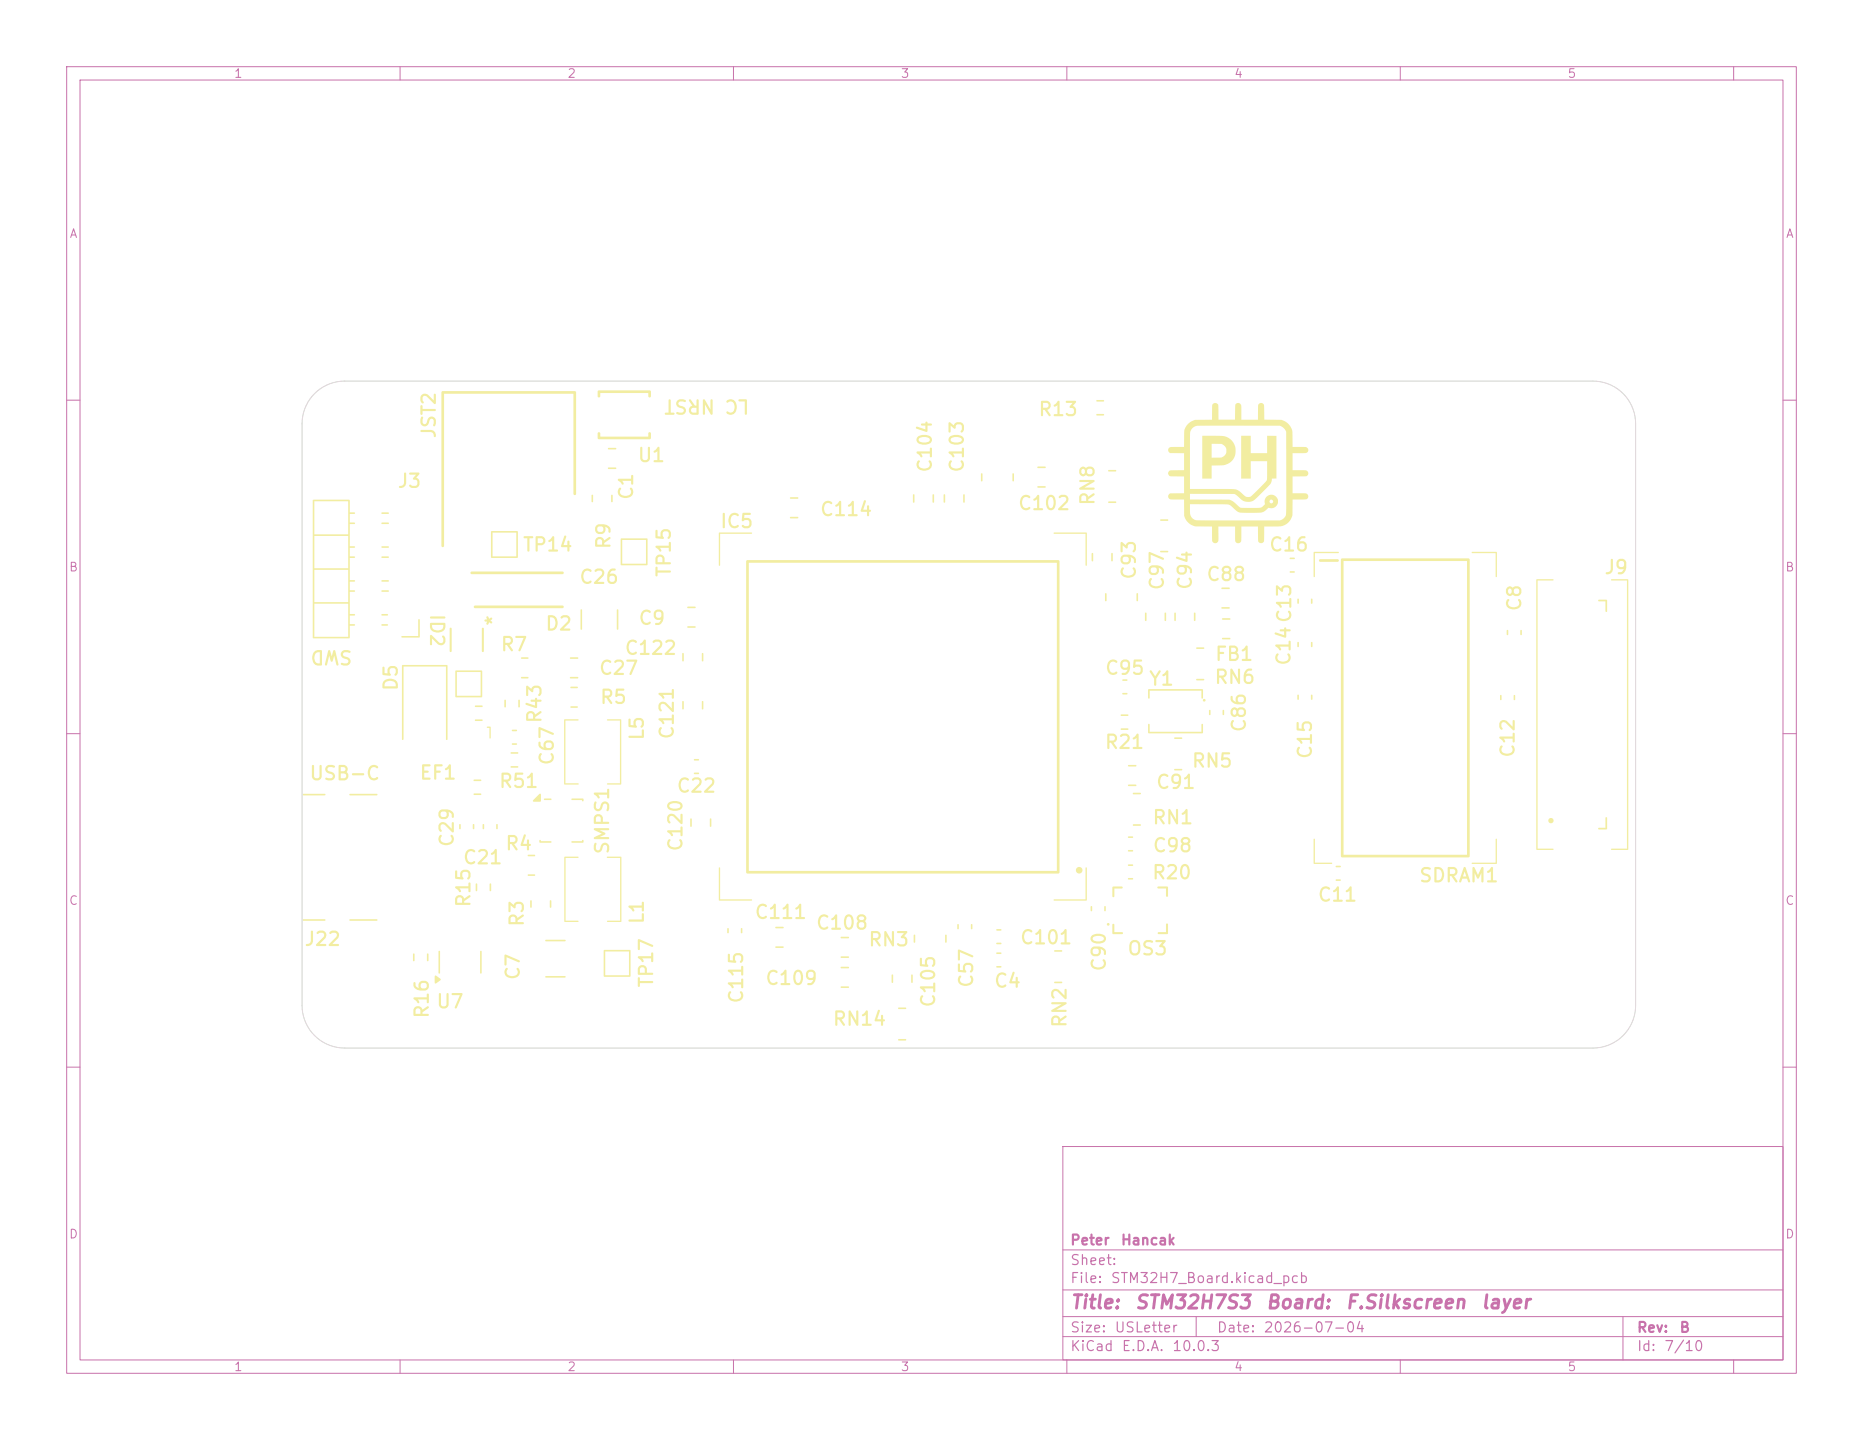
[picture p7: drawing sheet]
<svg xmlns="http://www.w3.org/2000/svg" width="279mm" height="216mm" viewBox="0 0 279 216" stroke-linecap="round" stroke-linejoin="round" font-family="sans-serif">
<defs><g id="words">
<g font-size="2" fill="#c872ab">
<text x="160.4" y="196.7">Title:</text>
<text x="170.1" y="196.7">STM32H7S3</text>
<text x="189.7" y="196.7">Board:</text>
<text x="201.7" y="196.7">F.Silkscreen</text>
<text x="222" y="196.7">layer</text>
</g>
<g font-size="1.5" fill="#c872ab">
<text x="160.4" y="190">Sheet:</text>
<text x="160.4" y="187">Peter</text>
<text x="168" y="187">Hancak</text>
<text x="160.4" y="192.7">File:</text>
<text x="166.5" y="192.7">STM32H7_Board.kicad_pcb</text>
<text x="160.4" y="202.9">KiCad</text>
<text x="160.4" y="200.1">Size:</text>
<text x="167" y="200.1">USLetter</text>
<text x="168.1" y="202.9">E.D.A.</text>
<text x="175.7" y="202.9">10.0.3</text>
<text x="182.4" y="200.1">Date:</text>
<text x="189.4" y="200.1">2026-07-04</text>
<text x="245.4" y="200.1">Rev:</text>
<text x="245.4" y="202.9">Id:</text>
<text x="249.5" y="202.9">7/10</text>
<text x="251.8" y="200.1">B</text>
</g>
<g font-size="1.3" fill="#c872ab">
<text x="35" y="12">1</text>
<text x="85" y="12">2</text>
<text x="135" y="12">3</text>
<text x="185" y="12">4</text>
<text x="235" y="12">5</text>
<text x="10.3" y="36">A</text>
<text x="267.7" y="36">A</text>
<text x="10.3" y="86">B</text>
<text x="267.7" y="86">B</text>
<text x="10.3" y="136">C</text>
<text x="267.7" y="136">C</text>
<text x="10.3" y="186">D</text>
<text x="267.7" y="186">D</text>
<text x="35" y="205.9">1</text>
<text x="85" y="205.9">2</text>
<text x="135" y="205.9">3</text>
<text x="185" y="205.9">4</text>
<text x="235" y="205.9">5</text>
</g>
</g></defs>
<g fill="none" stroke="#c872ab" stroke-width=".15">
<path d="M10 10h259.4v195.9h-259.4zM12 12h255.4v191.9h-255.4zM60 10v2M110 10v2M160 10v2M210 10v2M260 10v2M10 60h2M267.4 60h2M10 110h2M267.4 110h2M10 160h2"/>
<path d="M159.4 171.9h108v32h-108zM267.4 160h2M159.4 197.4h108M159.4 193.4h108M159.4 187.4h108M179.4 197.4v3M243.4 197.4v6.5M60 203.9v2M110 203.9v2M159.4 200.4h108M160 203.9v2M210 203.9v2"/>
<path d="M260 203.9v2"/>
</g>
<g fill="#f2eda1">
<path d="M134.7 155.9l1.1-.1 .1 .1-1.1 .1z"/>
<path d="M129.9 151.5h.1l.2 .1v1.9h.4a.16 .16 0 0 1 .1 .1 .16 .16 0 0 1-.1 .2h-1.2a.16 .16 0 0 1-.1-.2 .16 .16 0 0 1 .1-.1h.4v-1.4l-.3 .3a.16 .16 0 0 1-.2-.1 .16 .16 0 0 1 .1-.2z"/>
<path d="M125.3 151.5h.9l.4 .2 .1 .7-.2 .3-.3 .2 .5 .7a.16 .16 0 0 1 0 .2 .16 .16 0 0 1-.3-.1l-.6-.8h-.2v.7a.16 .16 0 0 1-.2 .2 .16 .16 0 0 1-.1-.2v-1.1h.8a.38 .38 0 0 0 .3-.3 .38 .38 0 0 0-.3-.4h-.5v.7h-.3z"/>
<path d="M127.3 151.5l.3 .1 .8 1.4v-1.4a.16 .16 0 0 1 .2-.1 .16 .16 0 0 1 .1 .1v2.1l-.3 .1-.8-1.6v1.4a.16 .16 0 0 1-.2 .2 .16 .16 0 0 1-.1-.2z"/>
<path d="M131.7 151.4h.2l.1 .2-.4 1.2h.5v-.5a.16 .16 0 0 1 .2-.1 .16 .16 0 0 1 .1 .1v.5h.2a.16 .16 0 0 1 .1 .2 .16 .16 0 0 1-.1 .1h-.2v.5a.16 .16 0 0 1-.1 .2 .16 .16 0 0 1-.2-.2v-.5h-.8l-.1-.1z"/>
<path d="M157.8 152.5l.3-.2h.4l.4 .2 .1 .3 .7-.5a.16 .16 0 0 1 .2 0 .16 .16 0 0 1 0 .2l-.9 .7v.2h.8a.16 .16 0 0 1 .2 .2 .16 .16 0 0 1-.2 .1h-2.1l-.1-.9h.4v.6h.7v-.6a.38 .38 0 0 0-.4-.2 .38 .38 0 0 0-.3 .2h-.4z"/>
<path d="M62.2 151l.3-.1h.4l.3 .2 .2 .3 .7-.5a.16 .16 0 0 1 .2 0 .16 .16 0 0 1 0 .3l-.9 .6v.2h.8a.16 .16 0 0 1 .1 .2 .16 .16 0 0 1-.1 .1h-2.2v-.9h.3v.6h.7v-.6a.38 .38 0 0 0-.3-.2 .38 .38 0 0 0-.4 .2h-.3z"/>
<path d="M157.7 150.3h2.2v.2l-1.5 .9h1.4a.16 .16 0 0 1 .2 .2 .16 .16 0 0 1-.2 .1h-2.1v-.3l1.5-.8h-1.4z"/>
<path d="M134.7 151.1h1.1l.1 .1-1.1 .1z"/>
<path d="M65.8 149l.2-.1 .1 .1v1.6l.3 .3h.3l.3-.3v-1.6a.16 .16 0 0 1 .1-.1 .16 .16 0 0 1 .2 .1v1.7l-.3 .4-.6 .1-.3-.1-.3-.4z"/>
<path d="M67.8 148.9h1.4l.2 .1-.9 2.1a.16 .16 0 0 1-.2 .1 .16 .16 0 0 1-.1-.2l.8-1.8h-1.2l-.1-.1z"/>
<path d="M138.1 149.4l.1-.1a.16 .16 0 0 1 .2 0 .16 .16 0 0 1 0 .2 .53 .53 0 0 0 .2 .9 .85 .85 0 0 0 1.3-.6l-.1-.3a.16 .16 0 0 1 0-.2 .16 .16 0 0 1 .2 0l.3 .4-.1 .6-.3 .3-.6 .2-.8-.1-.4-.4-.2-.4z"/>
<path d="M62 149.6l2-.1v-.4a.16 .16 0 0 1 .2-.1 .16 .16 0 0 1 .1 .1v1.2a.16 .16 0 0 1-.1 .1 .16 .16 0 0 1-.2-.1v-.5h-1.4l.3 .4a.16 .16 0 0 1-.1 .2 .16 .16 0 0 1-.2-.1l-.6-.5z"/>
<path d="M109.3 148.8l.1-.1a.16 .16 0 0 1 .2 0 .16 .16 0 0 1 0 .2 .53 .53 0 0 0 .2 .9 .85 .85 0 0 0 1.3-.6l-.1-.3a.16 .16 0 0 1 0-.2 .16 .16 0 0 1 .2 0l.3 .4-.1 .6-.3 .3-.6 .2-.8-.1-.4-.4-.2-.4z"/>
<path d="M157.9 148.4l.3-.1 .5 .1 .9 .9v-.9a.16 .16 0 0 1 .2-.1 .16 .16 0 0 1 .2 .1l-.1 1.4h-.2l-1.1-1.1-.2-.1h-.3l-.1 .2v.4l.1 .2a.16 .16 0 0 1 0 .3 .16 .16 0 0 1-.2 0l-.3-.4 .1-.5z"/>
<path d="M138 147.9h1.9v-.4a.16 .16 0 0 1 .2-.2 .16 .16 0 0 1 .2 .2v1.1a.16 .16 0 0 1-.2 .2 .16 .16 0 0 1-.2-.2v-.4h-1.3l.2 .3a.16 .16 0 0 1 0 .3 .16 .16 0 0 1-.3-.1l-.5-.6z"/>
<path d="M62 147.3h.3l.1 .6 .3 .2h.1v-.5h.3l.1 .5 .5 .1 .3-.3-.1-.5h-.6l-.2 .2h-.3l.2-.4 .3-.1h.5l.4 .2 .1 .7-.2 .4-.3 .1-1.2-.1-.5-.4-.1-.2z"/>
<path d="M109.2 147.3h1.9v-.4a.16 .16 0 0 1 .2-.2 .16 .16 0 0 1 .2 .2v1.1a.16 .16 0 0 1-.2 .2 .16 .16 0 0 1-.2-.2v-.4h-1.3l.2 .3a.16 .16 0 0 1 0 .3 .16 .16 0 0 1-.3-.1l-.5-.6z"/>
<path d="M126.1 148l1.1-.1 .1 .2h-1.1z"/>
<path d="M149.8 145.9l.6-.1 .5 .2a.16 .16 0 0 1 0 .2 .16 .16 0 0 1-.2 0 .53 .53 0 0 0-.9 .3 .85 .85 0 0 0 .6 1.3l.3-.2a.16 .16 0 0 1 .2 0 .16 .16 0 0 1 0 .3l-.2 .1-.5 .1-.4-.1-.2-.3-.2-.9 .1-.4z"/>
<path d="M151.9 145.7h.2l.1 .2-.4 1.2h.5v-.5a.16 .16 0 0 1 .2-.1 .16 .16 0 0 1 .1 .1v.5h.2a.16 .16 0 0 1 .1 .2 .16 .16 0 0 1-.1 .1h-.2v.5a.16 .16 0 0 1-.1 .2 .16 .16 0 0 1-.2-.2v-.5h-.8l-.1-.1z"/>
<path d="M95.7 146.6h.2l.1 .5h1.8a.16 .16 0 0 1 .2 .1 .16 .16 0 0 1-.2 .2h-1.8v.4a.16 .16 0 0 1-.2 .2 .16 .16 0 0 1-.2-.2z"/>
<path d="M143.8 146.4l.1-.1a.16 .16 0 0 1 .2 0 .16 .16 0 0 1 0 .2 .53 .53 0 0 0 .2 .9 .85 .85 0 0 0 1.3-.6l-.1-.3a.16 .16 0 0 1 0-.2 .16 .16 0 0 1 .2 0l.3 .5-.1 .6-.3 .2-.6 .2-.8-.1-.4-.3-.2-.4z"/>
<path d="M115.5 145.5l.6-.1 .5 .2a.16 .16 0 0 1 0 .2 .16 .16 0 0 1-.3 0 .53 .53 0 0 0-.8 .3 .85 .85 0 0 0 .6 1.3l.2-.2a.16 .16 0 0 1 .3 0 .16 .16 0 0 1 0 .3l-.2 .1-.5 .1-.4-.1-.2-.3-.2-.9 .1-.4z"/>
<path d="M117.7 145.4h.2l.1 .1v1.9h.4a.16 .16 0 0 1 .1 .1 .16 .16 0 0 1-.1 .2h-1.2a.16 .16 0 0 1-.1-.2 .16 .16 0 0 1 .1-.1h.4v-1.4l-.3 .3a.16 .16 0 0 1-.2-.1 .16 .16 0 0 1 .1-.2z"/>
<path d="M119.3 145.5l.5-.1 .3 .1 .2 .4 .1 .9-.1 .4-.2 .4-.5 .1-.4-.3-.2-.6v-.5h.3a.91 .91 0 0 0 .3 1.1h.2a1.13 1.13 0 0 0 0-1.7l-.3 .1-.2 .5h-.3l.1-.4z"/>
<path d="M121 145.6l.4-.2h.4l.4 .2 .1 .3v.8l-.1 .5-.3 .4-.7 .1a.16 .16 0 0 1-.1-.2 .16 .16 0 0 1 .1-.1l.5-.1 .3-.4h-.6l-.3-.1-.2-.4v-.4h.3v.4l.3 .2 .4-.1 .1-.5-.2-.3h-.3l-.3 .3h-.3z"/>
<path d="M65.2 146.3h.2l.7 .5-.8 .7-.1-.2z"/>
<path d="M158.2 147.2h1l.1 .1-1.1 .1-.1-.1z"/>
<path d="M133.8 146.1l.1 .1v1.2l-.2-.1z"/>
<path d="M136.7 146.1l.2 .1-.1 1.2-.2-.1z"/>
<path d="M138.1 145.7l.4-.2 .9-.1 .6 .2 .3 .4v.3l-.3 .3-.6 .3h-.6l-.6-.2-.2-.4-.1-.2h.4v.1a1.13 1.13 0 0 0 1.6 0v-.1a1.13 1.13 0 0 0-1.6 0h-.4z"/>
<path d="M75.9 145.2a.16 .16 0 0 1 .2 0 .16 .16 0 0 1 0 .2 .53 .53 0 0 0 .2 .9 .85 .85 0 0 0 1.3-.6l-.1-.3a.16 .16 0 0 1 0-.2 .16 .16 0 0 1 .2 0l.3 .4-.1 .6-.3 .3-.6 .2-.8-.1-.4-.4-.1-.6z"/>
<path d="M81.8 146.4l2.9-.1 .1 .2-2.9 .1z"/>
<path d="M90.6 142.4l4 .1-.1 3.9h-4v-.2h3.8v-3.5h-3.5v3.5h-.3z"/>
<path d="M109.2 145.4h1.9v-.4a.16 .16 0 0 1 .2-.2 .16 .16 0 0 1 .2 .2v1.1a.16 .16 0 0 1-.2 .2 .16 .16 0 0 1-.2-.2v-.4h-1.3l.2 .3a.16 .16 0 0 1 0 .3 .16 .16 0 0 1-.3-.1l-.5-.6z"/>
<path d="M95.9 144.8l.3-.1 .5 .1 .3 .4v.6h.8a.16 .16 0 0 1 .2 .2 .16 .16 0 0 1-.2 .2l-2.1-.1-.1-.8h.4v.5h.7v-.5a.38 .38 0 0 0-.4-.3 .38 .38 0 0 0-.3 .3h-.4z"/>
<path d="M65.8 142.6l.2 .1-.1 3.3-.1-.1z"/>
<path d="M72.1 142.6l.1 .1v3.3l-.2-.1z"/>
<path d="M143.7 144.5h.1l.2 .1v.8l.4 .1v-.6l.3-.4 .3-.1h.5l.2 .1 .3 .4v.5l-.3 .4a.16 .16 0 0 1-.2 0 .16 .16 0 0 1 0-.3l.1-.2v-.5l-.2-.1h-.4l-.3 .2v.4l.2 .3v.2l-1.2-.1z"/>
<path d="M163.7 144l.1-.1a.16 .16 0 0 1 .2 0 .16 .16 0 0 1 0 .2 .53 .53 0 0 0 .2 .9 .85 .85 0 0 0 1.3-.6l-.1-.3a.16 .16 0 0 1 0-.2 .16 .16 0 0 1 .2 0l.3 .4-.1 .6-.3 .3-.6 .2-.8-.1-.4-.4-.2-.4z"/>
<path d="M126.1 145l1.1-.1 .1 .2-1.1 .1z"/>
<path d="M149.4 144.9l.7-.1 .1 .2-.7 .1z"/>
<path d="M138 143.7l.1-.1 .2 .1v.9h.4v-.6l.3-.4 .3-.1h.5l.2 .1 .3 .4v.6l-.3 .3a.16 .16 0 0 1-.2 0 .16 .16 0 0 1 0-.2l.1-.2v-.6l-.2-.1h-.4l-.3 .3v.4l.2 .3v.1l-1.2-.1z"/>
<path d="M75.7 143.2l.2-.1 2 .9a.16 .16 0 0 1 .1 .2 .16 .16 0 0 1-.3 .1l-1.7-.8v1.1a.16 .16 0 0 1-.2 .2 .16 .16 0 0 1-.2-.2z"/>
<path d="M109.2 143.1l.1-.1 .2 .1v.9h.4v-.6l.3-.4 .3-.1h.5l.2 .1 .3 .4v.6l-.3 .3a.16 .16 0 0 1-.2 0 .16 .16 0 0 1 0-.2l.1-.2v-.6l-.2-.1h-.4l-.3 .3v.4l.2 .3v.1l-1.2-.1z"/>
<path d="M95.7 143.4h1.9v-.4a.16 .16 0 0 1 .2-.2 .16 .16 0 0 1 .2 .2v1.1a.16 .16 0 0 1-.2 .2 .16 .16 0 0 1-.2-.2v-.4h-1.3l.2 .3a.16 .16 0 0 1 0 .2 .16 .16 0 0 1-.3 0l-.5-.6z"/>
<path d="M62 143l.2 .1-.1 1-.2-.1z"/>
<path d="M64 143h.2l.1 .1-.1 1-.2-.1z"/>
<path d="M143.7 142.4h.2l2 .8a.16 .16 0 0 1 .1 .2 .16 .16 0 0 1-.3 .1l-1.7-.7v1.1a.16 .16 0 0 1-.2 .1 .16 .16 0 0 1-.2-.1z"/>
<path d="M126.1 143.5l1.1-.1 .1 .2h-1.1z"/>
<path d="M163.7 142.1l.4-.2 1.2 .1 .5 .4 .1 .6a.16 .16 0 0 1-.2 .2 .16 .16 0 0 1-.2-.2v-.5l-.5-.2 .1 .5-.1 .3-.4 .3h-.6l-.3-.3-.2-.6h.4v.3l.2 .3 .6-.1 .1-.5-.3-.3h-.4l-.2 .3h-.4z"/>
<path d="M169.5 141.3l.5-.4h.4l.5 .4 .1 .5v.7l-.1 .4-.5 .4h-.4l-.5-.4-.1-1.1h.3v.6l.2 .5h.6a1.13 1.13 0 0 0-.2-1.6h-.4l-.2 .5h-.3z"/>
<path d="M171.7 141.1l.3-.2 .8 .1a.16 .16 0 0 1 .1 .2 .16 .16 0 0 1-.2 .1h-.7l-.1 .1-.1 .2 .1 .2 .9 .4 .1 .3-.1 .5-.4 .3-.8-.1a.16 .16 0 0 1-.1-.3 .16 .16 0 0 1 .2-.1l.6 .1 .3-.2-.1-.3-.6-.2-.3-.3-.1-.5z"/>
<path d="M173.3 141l1.4-.1 .1 .2-.4 .6 .3 .2 .1 .3v.5l-.1 .3-.4 .3h-.6l-.4-.3a.16 .16 0 0 1 0-.2 .16 .16 0 0 1 .2 0l.3 .1h.6l.1-.2v-.4l-.1-.2-.4-.1-.2-.1 .5-.6h-.9z"/>
<path d="M149.4 142.9l.7-.1 .1 .2h-.7z"/>
<path d="M158.2 142.5h1l.1 .1-1.1 .1-.1-.1z"/>
<path d="M95.7 140.9l.2-.1 2 .9a.16 .16 0 0 1 .1 .2 .16 .16 0 0 1-.3 .1l-1.7-.8v1.1a.16 .16 0 0 1-.2 .1 .16 .16 0 0 1-.2-.1z"/>
<path d="M116.3 141.9h1.1l.1 .2h-1.1h-.1z"/>
<path d="M134.6 139.6h1.4l.1 .2-.5 .6 .2 .1 .3 .3v.6l-.2 .3-.3 .2h-.7l-.3-.2a.16 .16 0 0 1 0-.3 .16 .16 0 0 1 .2 0l.2 .2 .6-.1 .2-.2v-.4l-.2-.2h-.4l-.1-.2 .5-.6h-1l-.1-.1z"/>
<path d="M130.6 139.7l1-.1 .4 .2 .1 .7-.3 .3-.2 .2 .5 .7a.16 .16 0 0 1-.1 .2 .16 .16 0 0 1-.2-.1l-.6-.8h-.3v.7a.16 .16 0 0 1-.1 .2 .16 .16 0 0 1-.2-.2v-1.1h.9a.38 .38 0 0 0 .3-.3 .38 .38 0 0 0-.3-.4h-.6v.7h-.3z"/>
<path d="M132.7 139.6l.2 .1 .9 1.4v-1.4a.16 .16 0 0 1 .1-.1 .16 .16 0 0 1 .2 .1v2.1h-.3l-.9-1.5v1.4a.16 .16 0 0 1-.1 .2 .16 .16 0 0 1-.2-.2z"/>
<path d="M46.6 139.6l.2-.1 .1 .2v1.5l-.3 .5-.6 .1a.16 .16 0 0 1-.1-.1 .16 .16 0 0 1 .1-.2 .49 .49 0 0 0 .6-.4z"/>
<path d="M47.5 139.8l.4-.3h.5l.4 .3 .1 .3-.1 .5-.9 .9h.9a.16 .16 0 0 1 .1 .2 .16 .16 0 0 1-.1 .1h-1.4v-.2l1.1-1.1 .1-.3v-.2l-.2-.2h-.4l-.2 .2a.16 .16 0 0 1-.3 0 .16 .16 0 0 1 0-.2z"/>
<path d="M49.4 139.8l.4-.3h.5l.4 .3 .1 .3-.1 .5-.9 .9h.9a.16 .16 0 0 1 .1 .2 .16 .16 0 0 1-.1 .1h-1.4v-.2l1.1-1.1 .1-.3v-.2l-.2-.2h-.4l-.2 .2a.16 .16 0 0 1-.3 0 .16 .16 0 0 1 0-.2z"/>
<path d="M153.5 139.6l.6-.3 .5 .1 .2 .1a.16 .16 0 0 1 0 .2 .16 .16 0 0 1-.3 0 .53 .53 0 0 0-.8 .3 .85 .85 0 0 0 .6 1.3l.2-.2a.16 .16 0 0 1 .3 0 .16 .16 0 0 1 0 .3l-.2 .1-.5 .1-.4-.1-.2-.3-.2-.9z"/>
<path d="M155.9 139.3h.2l.1 .1v1.9h.4a.16 .16 0 0 1 .1 .1 .16 .16 0 0 1-.1 .2h-1.2a.16 .16 0 0 1-.1-.2 .16 .16 0 0 1 .1-.1h.4v-1.4l-.3 .3a.16 .16 0 0 1-.2-.1 .16 .16 0 0 1 .1-.2z"/>
<path d="M157.4 139.5l.4-.2h.2l.3 .1 .2 .4 .1 .9-.1 .4-.2 .4-.5 .1-.4-.3-.2-.6v-.5h.3a.91 .91 0 0 0 .3 1.1h.2a1.13 1.13 0 0 0 0-1.7l-.3 .1-.2 .5h-.3z"/>
<path d="M159.7 139.3h.2l.1 .1v1.9h.4a.16 .16 0 0 1 .1 .1 .16 .16 0 0 1-.1 .2h-1.2a.16 .16 0 0 1-.1-.2 .16 .16 0 0 1 .1-.1h.4v-1.4l-.3 .3a.16 .16 0 0 1-.2-.1 .16 .16 0 0 1 .1-.2z"/>
<path d="M149.4 141.4l.7-.1 .1 .2-.7 .1z"/>
<path d="M163.7 140.3l.3-.2 1-.1 .6 .2 .3 .4v.3l-.3 .3-.6 .3h-.6l-.6-.3-.2-.3-.1-.2h.4v.1a1.13 1.13 0 0 0 1.6 0v-.1a1.13 1.13 0 0 0-1.6 0h-.4z"/>
<path d="M137.1 140.1l.2 .1-.1 1.1-.2-.1z"/>
<path d="M141.7 140.2l.2-.1 .1 .1-.1 1.1-.2-.1z"/>
<path d="M81.8 141l2.9-.1 .1 .2h-2.9z"/>
<path d="M126.1 140.5l1.1-.1 .1 .2-1.1 .1z"/>
<path d="M166.8 138.6l.2-.1 .1 .1v1.2h1.2a.15 .15 0 0 1 .1 .1 .15 .15 0 0 1-.1 .2l-1.5-.1z"/>
<path d="M174.9 138.5h.1l.2 .1-.1 1.4-1.3 .1a.15 .15 0 0 1-.2-.2 .15 .15 0 0 1 .2-.1h1.1z"/>
<path d="M109.1 139.1l.2 .2-.1 .6-.1-.1z"/>
<path d="M111.2 139.1l.1 .2v.6l-.2-.1z"/>
<path d="M149.4 139.4l.7-.1 .1 .2h-.7z"/>
<path d="M122.9 137.4l.6-.3 .5 .1 .2 .1a.16 .16 0 0 1 0 .2 .16 .16 0 0 1-.3 0 .53 .53 0 0 0-.8 .3 .85 .85 0 0 0 .6 1.3l.2-.2a.16 .16 0 0 1 .3 0 .16 .16 0 0 1 0 .3l-.2 .1-.5 .1-.4-.1-.2-.2-.2-1z"/>
<path d="M125.3 137.1h.2l.1 .1v1.9h.4a.16 .16 0 0 1 .1 .1 .16 .16 0 0 1-.1 .2h-1.2a.16 .16 0 0 1-.1-.2 .16 .16 0 0 1 .1-.1h.4v-1.4l-.3 .3a.16 .16 0 0 1-.2-.1 .16 .16 0 0 1 .1-.2z"/>
<path d="M126.9 137.2l.5-.1 .3 .1 .2 .4 .1 .9-.1 .4-.2 .4-.5 .1-.4-.3-.2-.6v-.5h.3a.91 .91 0 0 0 .3 1.1h.2a1.13 1.13 0 0 0 0-1.7l-.3 .1-.2 .5h-.3l.1-.4z"/>
<path d="M128.6 137.3l.4-.2h.4l.3 .1 .2 .4v.2l-.2 .3 .2 .3v.5l-.1 .3-.3 .2h-.5l-.4-.3-.1-.6h.3v.3l.3 .3 .4-.1 .1-.5-.2-.2h-.3l-.3 .2h-.3l.2-.4-.2-.4h.3l.3 .2h.3l.2-.2-.2-.3h-.3l-.3 .3h-.3z"/>
<path d="M143.6 138.5l.2 .2-.1 .6-.1-.1z"/>
<path d="M145.6 138.6h.2v.7h-.2z"/>
<path d="M116.3 139l1.1-.1 .1 .2-1.1 .1z"/>
<path d="M76.4 137.3l.3-.2h.4l.4 .2 .1 .3 .7-.5a.16 .16 0 0 1 .2 .1 .16 .16 0 0 1 0 .2l-.9 .6v.3h.8a.16 .16 0 0 1 .2 .1 .16 .16 0 0 1-.2 .2l-2.1-.1-.1-.8h.4v.6h.7v-.6a.38 .38 0 0 0-.4-.3 .38 .38 0 0 0-.3 .3h-.4z"/>
<path d="M84.7 128.4l2.1 .1-.1 .1h-1.9v9.4h1.9l.1 .1-.1 .1h-2.1z"/>
<path d="M91 128.5h2.2l-.1 9.7h-2.1l.1-.2h1.9v-9.4h-1.9z"/>
<path d="M94.3 137.9h1.9v-.8a.16 .16 0 0 1 .2-.2 .16 .16 0 0 1 .2 .2v1l-.2 .1h-2z"/>
<path d="M45.4 137.9l3.3-.1 .1 .2-3.3 .1z"/>
<path d="M52.4 137.9l4.1-.1 .1 .2-4.1 .1z"/>
<path d="M113.7 135.8l.6-.3 .5 .1 .2 .1a.16 .16 0 0 1 0 .2 .16 .16 0 0 1-.3 0 .53 .53 0 0 0-.8 .3 .85 .85 0 0 0 .6 1.3l.2-.2a.16 .16 0 0 1 .3 0 .16 .16 0 0 1 0 .3l-.2 .1-.5 .1-.4-.1-.2-.3-.2-.9z"/>
<path d="M116.1 135.5h.1l.2 .1v1.9h.4a.16 .16 0 0 1 .1 .1 .16 .16 0 0 1-.1 .2h-1.2a.16 .16 0 0 1-.1-.2 .16 .16 0 0 1 .1-.1h.4v-1.4l-.3 .3a.16 .16 0 0 1-.2-.1 .16 .16 0 0 1 .1-.2z"/>
<path d="M118 135.5h.1l.2 .1v1.9h.4a.16 .16 0 0 1 .1 .1 .16 .16 0 0 1-.1 .2h-1.2a.16 .16 0 0 1-.1-.2 .16 .16 0 0 1 .1-.1h.4v-1.4l-.3 .3a.16 .16 0 0 1-.2-.1 .16 .16 0 0 1 .1-.2z"/>
<path d="M119.9 135.5h.1l.2 .1v1.9h.4a.16 .16 0 0 1 .1 .1 .16 .16 0 0 1-.1 .2h-1.2a.16 .16 0 0 1-.1-.2 .16 .16 0 0 1 .1-.1h.4v-1.4l-.3 .3a.16 .16 0 0 1-.2-.1 .16 .16 0 0 1 .1-.2z"/>
<path d="M76.3 135.2h.2l.5 .5 .2-.4 .3-.1h.6l.2 .1 .3 .4v.7l-.3 .3a.16 .16 0 0 1-.2 0 .16 .16 0 0 1 0-.2l.1-.2v-.6l-.2-.2h-.4l-.2 .2-.1 .4-.1 .1-.6-.5v.9a.16 .16 0 0 1-.2 .2 .16 .16 0 0 1-.2-.2z"/>
<path d="M94.3 135.8h1.9v-.4a.16 .16 0 0 1 .2-.2 .16 .16 0 0 1 .2 .2v1.1a.16 .16 0 0 1-.2 .2 .16 .16 0 0 1-.2-.2v-.4h-1.3l.2 .3a.16 .16 0 0 1 0 .2 .16 .16 0 0 1-.3 0l-.5-.6z"/>
<path d="M163.6 135.8l.2 .2-.1 .6-.1-.1z"/>
<path d="M165.6 135.9h.2v.7h-.2z"/>
<path d="M79.5 135h.2v.1v1l-.2-.1z"/>
<path d="M82.5 135h.1l.1 .1-.1 1-.2-.1z"/>
<path d="M68.4 134.5l.3-.3h.4l.4 .3 .1 .2 .7-.5a.16 .16 0 0 1 .2 .1 .16 .16 0 0 1 0 .2l-.9 .6v.3h.8a.16 .16 0 0 1 .2 .1 .16 .16 0 0 1-.2 .2l-2.1-.1-.1-.8h.4v.6h.7v-.6a.38 .38 0 0 0-.4-.3 .38 .38 0 0 0-.3 .3h-.4z"/>
<path d="M198.2 133.2l.5-.3 .6 .1 .1 .1a.16 .16 0 0 1 0 .2 .16 .16 0 0 1-.2 0 .53 .53 0 0 0-.9 .3 .85 .85 0 0 0 .6 1.3l.3-.2a.16 .16 0 0 1 .2 0 .16 .16 0 0 1 0 .3l-.1 .1-.6 .1-.3-.1-.3-.3-.2-.9z"/>
<path d="M200.5 132.9h.2l.1 .1v1.9h.4a.16 .16 0 0 1 .2 .1 .16 .16 0 0 1-.2 .2h-1.1a.16 .16 0 0 1-.2-.2 .16 .16 0 0 1 .2-.1h.4v-1.4l-.4 .3a.16 .16 0 0 1-.2-.1 .16 .16 0 0 1 .1-.2z"/>
<path d="M202.4 132.9h.2l.1 .1v1.9h.4a.16 .16 0 0 1 .2 .1 .16 .16 0 0 1-.2 .2h-1.1a.16 .16 0 0 1-.2-.2 .16 .16 0 0 1 .2-.1h.4v-1.4l-.3 .3a.16 .16 0 0 1-.3-.1 .16 .16 0 0 1 .1-.2z"/>
<path d="M107.8 130.1l.1-.1 .1 .1v4.7h4.7l.1 .2h-4.9z"/>
<path d="M158.1 134.8h4.7v-4.7l.1-.1 .1 .1-.1 4.9h-4.8h-.1z"/>
<path d="M166.8 133l1.4-.1a.15 .15 0 0 1 .2 .2 .15 .15 0 0 1-.2 .1h-1.1v1.2a.15 .15 0 0 1-.1 .1 .15 .15 0 0 1-.2-.1z"/>
<path d="M173.6 132.9h1.5l.1 1.4a.15 .15 0 0 1-.2 .2 .15 .15 0 0 1-.1-.2v-1.1h-1.2l-.1-.1z"/>
<path d="M68.3 132.9h1.9v-.4a.16 .16 0 0 1 .2-.2 .16 .16 0 0 1 .2 .2v1.1a.16 .16 0 0 1-.2 .2 .16 .16 0 0 1-.2-.2v-.4h-1.3l.2 .3a.16 .16 0 0 1 0 .3 .16 .16 0 0 1-.3-.1l-.5-.6z"/>
<path d="M71.3 132.5h.2l.1 .1-.1 1-.2-.1z"/>
<path d="M73.5 132.5l.2 .1-.1 1-.2-.1z"/>
<path d="M213.3 130.2l.3-.2 .9 .1a.16 .16 0 0 1 .1 .2 .16 .16 0 0 1-.2 .1l-.7-.1-.2 .1-.1 .3 .2 .2 .9 .4 .1 .3-.1 .4-.4 .3-.9-.1a.16 .16 0 0 1-.1-.2 .16 .16 0 0 1 .2-.1l.7 .1 .2-.1 .1-.3-.2-.2-.9-.4-.1-.5z"/>
<path d="M215.1 130.1l.7-.1 .4 .1 .3 .5 .1 .7-.2 .6-.3 .3-.9 .1-.1-.3a.87 .87 0 0 0 1.1-.4 .84 .84 0 0 0 0-.9 .84 .84 0 0 0-.8-.4v1.7h-.3z"/>
<path d="M223.6 130h.2l.1 .1v1.9h.4a.16 .16 0 0 1 .2 .1 .16 .16 0 0 1-.2 .2h-1.1a.16 .16 0 0 1-.2-.2 .16 .16 0 0 1 .2-.1h.4v-1.4l-.3 .3a.16 .16 0 0 1-.3-.1 .16 .16 0 0 1 .1-.2z"/>
<path d="M217.1 130.1l1-.1 .4 .2 .1 .7-.3 .3-.2 .2 .5 .7a.16 .16 0 0 1-.1 .2 .16 .16 0 0 1-.2-.1l-.6-.8h-.3v.7a.16 .16 0 0 1-.1 .2 .16 .16 0 0 1-.2-.2v-1.1h.9a.38 .38 0 0 0 .3-.3 .38 .38 0 0 0-.3-.4h-.6v.7h-.3z"/>
<path d="M219.5 130l.3 .1 .7 2a.16 .16 0 0 1-.1 .2 .16 .16 0 0 1-.2-.1l-.2-.5h-.7l-.2 .5a.16 .16 0 0 1-.2 .1 .16 .16 0 0 1-.1-.2l.3-.7h.8l-.2-.7-.3 .7h-.3z"/>
<path d="M220.9 130l.2 .1 .6 1.1 .5-1.1h.3v2a.16 .16 0 0 1-.2 .2 .16 .16 0 0 1-.1-.2v-1.2l-.5 .8h-.2l-.3-.8v1.2a.16 .16 0 0 1-.2 .2 .16 .16 0 0 1-.2-.2z"/>
<path d="M200.3 131.9l.7-.1 .1 .2-.7 .1z"/>
<path d="M169.2 131.7l.6-.1 .1 .2-.6 .1z"/>
<path d="M68.3 130.6l.1-.1 .2 .1v.9h.4v-.6l.3-.4 .3-.1h.5l.2 .1 .3 .4v.6l-.3 .3a.16 .16 0 0 1-.2 0 .16 .16 0 0 1 0-.2l.1-.2v-.6l-.2-.1h-.4l-.3 .3v.4l.2 .3v.1l-1.2-.1z"/>
<path d="M175.1 129.8l.4-.3h.5l.4 .3 .1 .3-.1 .5-.9 .9h.9a.16 .16 0 0 1 .1 .2 .16 .16 0 0 1-.1 .2l-1.4-.1v-.2l1.1-1.1 .1-.3-.1-.2-.1-.1h-.5l-.2 .1a.16 .16 0 0 1-.2 0 .16 .16 0 0 1 0-.2z"/>
<path d="M177.2 129.8l.4-.3h.2l.3 .2 .2 .3 .1 1-.1 .4-.2 .3-.5 .2-.4-.3-.2-.6v-.5h.3a.91 .91 0 0 0 .3 1h.2a1.13 1.13 0 0 0 0-1.6l-.3 .1-.2 .5h-.3z"/>
<path d="M173.2 129.6l.9-.1 .4 .3 .1 .6-.2 .4-.3 .1 .5 .7a.16 .16 0 0 1 0 .2 .16 .16 0 0 1-.3 0l-.6-.9h-.2v.8a.16 .16 0 0 1-.2 .2 .16 .16 0 0 1-.1-.2v-1.1h.8a.38 .38 0 0 0 .3-.4 .38 .38 0 0 0-.3-.3h-.5v.7h-.3z"/>
<path d="M79.1 131.2l1.1-.1 .1 .2h-1.1z"/>
<path d="M111.9 84.1l.2-.1h46.7l.1 .2v46.7l-.2 .1-46.7-.1-.1-.3h46.6v-46.2h-46.2v46.2h-.4z"/>
<path d="M200.3 129.9l.7-.1 .1 .2h-.7z"/>
<path d="M169.2 129.7l.6-.1 .1 .2h-.6z"/>
<path d="M70.1 127.4l.7-.1 .4 .2a.16 .16 0 0 1 0 .2 .16 .16 0 0 1-.2 0 .53 .53 0 0 0-.9 .3 .85 .85 0 0 0 .6 1.3l.3-.2a.16 .16 0 0 1 .2 0 .16 .16 0 0 1 0 .3l-.1 .1-.6 .1-.3-.1-.3-.3-.2-.9 .1-.4z"/>
<path d="M71.8 127.5l.3-.2h.5l.5 .2 .1 .3-.1 .6-.9 .9h.8a.16 .16 0 0 1 .2 .1 .16 .16 0 0 1-.2 .2l-1.4-.1v-.1l1.2-1.2 .1-.2-.1-.3-.2-.1h-.4l-.2 .1a.16 .16 0 0 1-.2 0 .16 .16 0 0 1 0-.2z"/>
<path d="M74.2 127.3h.2l.1 .1v1.9h.4a.16 .16 0 0 1 .2 .1 .16 .16 0 0 1-.2 .2h-1.1a.16 .16 0 0 1-.2-.2 .16 .16 0 0 1 .2-.1h.4v-1.4l-.3 .3a.16 .16 0 0 1-.3-.1 .16 .16 0 0 1 .1-.2z"/>
<path d="M197.1 125.7l.1 .1v3.5h2.5l.1 .1-.1 .1h-2.7z"/>
<path d="M220.7 129.4l3.6-.1v-3.5l.1-.1 .1 .1-.1 3.7h-3.6z"/>
<path d="M201.2 83.7h19l.2 .1v44.6l-.1 .1-19 .1-.2-.1v-.3h18.9v-44.1h-18.5v44.1h-.4v-44.3z"/>
<path d="M79.2 128.2l1-.1 .1 .2-1.1 .1-.1-.1z"/>
<path d="M89.2 126.4l.3 .1-.1 .7 .2 .3 .3-.1 .5-.9 .2-.1 .5 .1 .3 .4-.1 .8a.16 .16 0 0 1-.2 .1 .16 .16 0 0 1-.1-.2v-.7l-.1-.2h-.2l-.2 .1-.4 .9-.3 .1-.5-.1-.3-.4 .1-.5z"/>
<path d="M173.4 125.8l.6-.3 .5 .1 .2 .1a.16 .16 0 0 1 0 .2 .16 .16 0 0 1-.2 0 .53 .53 0 0 0-.9 .3 .85 .85 0 0 0 .6 1.3l.3-.2a.16 .16 0 0 1 .2 0 .16 .16 0 0 1 0 .3l-.2 .1-.5 .1-.4-.1-.2-.3-.2-.9z"/>
<path d="M175.3 125.7l.4-.2h.4l.4 .2 .1 .3v.8l-.1 .5-.3 .4-.7 .1a.16 .16 0 0 1-.1-.2 .16 .16 0 0 1 .1-.1l.5-.1 .3-.4h-.6l-.3-.1-.2-.4v-.4h.3v.4l.2 .2 .5-.1 .1-.5-.2-.3h-.4l-.2 .3h-.3z"/>
<path d="M177.2 125.7l.4-.2h.4l.3 .1 .2 .4v.2l-.2 .3 .2 .3v.5l-.1 .3-.3 .2h-.5l-.4-.3-.1-.6h.3v.3l.2 .3 .5-.1 .1-.5-.2-.2h-.4l-.2 .2h-.3l.2-.4-.2-.4h.3l.2 .2h.4l.2-.2-.2-.3h-.4l-.2 .3h-.3z"/>
<path d="M169.2 127.5l.6-.1 .1 .2-.6 .1z"/>
<path d="M76.2 125.2h.9l.4 .2 .1 .7-.2 .3-.3 .2 .5 .7a.16 .16 0 0 1 0 .2 .16 .16 0 0 1-.3-.1l-.6-.8h-.2v.7a.16 .16 0 0 1-.2 .2 .16 .16 0 0 1-.1-.2v-1.1h.8a.38 .38 0 0 0 .3-.3 .38 .38 0 0 0-.3-.4h-.5v.7h-.3z"/>
<path d="M78.6 125.1h.2l.1 .2-.4 1.2h.5v-.5a.16 .16 0 0 1 .2-.1 .16 .16 0 0 1 .1 .1v.5h.2a.16 .16 0 0 1 .1 .2 .16 .16 0 0 1-.1 .1h-.2v.5a.16 .16 0 0 1-.1 .2 .16 .16 0 0 1-.2-.2v-.5h-.8l-.1-.1z"/>
<path d="M230.5 86.8l2.5 .1-.1 .1h-2.3v40.2h2.3l.1 .1-.1 .1h-2.4l-.1-.1z"/>
<path d="M241.7 86.8h2.4l.1 .1v40.4l-.1 .1h-2.5l.1-.2h2.3v-40.2h-2.3h-.1z"/>
<path d="M100.2 126l.1-.1a.16 .16 0 0 1 .2 0 .16 .16 0 0 1 0 .2 .53 .53 0 0 0 .2 .9 .85 .85 0 0 0 1.3-.6l-.1-.3a.16 .16 0 0 1 0-.2 .16 .16 0 0 1 .2 0l.3 .4-.1 .6-.3 .3-.6 .2-.8-.1-.4-.4-.2-.4z"/>
<path d="M65.9 125.3l.1-.1a.16 .16 0 0 1 .2 0 .16 .16 0 0 1 0 .2 .53 .53 0 0 0 .2 .9 .85 .85 0 0 0 1.3-.6l-.1-.3a.16 .16 0 0 1 0-.2 .16 .16 0 0 1 .2 0l.3 .5-.1 .6-.3 .2-.6 .2-.8-.1-.4-.3-.2-.4z"/>
<path d="M81 125.9l.1 .1v.1h1.5l.1 .2h-1.7z"/>
<path d="M85.7 126.2l1.6-.1 .1-.2 .1 .1v.3l-.1 .1h-1.6z"/>
<path d="M89.1 124.2h2.1a.16 .16 0 0 1 .2 .1 .16 .16 0 0 1-.2 .2h-1.3l.9 .5-.1 .1-.8 .4h1.3a.16 .16 0 0 1 .2 .2 .16 .16 0 0 1-.2 .1h-2.1v-.3l1.2-.5-1.2-.5z"/>
<path d="M169.2 125.5l.6-.1 .1 .2h-.6z"/>
<path d="M100.1 124.5h1.9v-.4a.16 .16 0 0 1 .2-.2 .16 .16 0 0 1 .2 .2v1.1a.16 .16 0 0 1-.2 .2 .16 .16 0 0 1-.2-.2v-.4h-1.3l.2 .3a.16 .16 0 0 1 0 .3 .16 .16 0 0 1-.3-.1l-.5-.6z"/>
<path d="M65.9 123.5l.4-.2 .5 .1 .9 .9v-.9a.16 .16 0 0 1 .2-.1 .16 .16 0 0 1 .2 .1l-.1 1.4h-.2l-1.1-1.1-.2-.1h-.3l-.1 .2v.4l.1 .2a.16 .16 0 0 1 0 .3 .16 .16 0 0 1-.2 0l-.3-.4 .1-.5z"/>
<path d="M240.8 122.6l.1-.1 .1 .1v1.7l-1.2 .1v-.3h1z"/>
<path d="M68.9 123.6h.2l-.1 .7h-.1z"/>
<path d="M70.9 123.6h.2v.7h-.2z"/>
<path d="M72.4 123.6h.2l-.1 .7h-.1z"/>
<path d="M74.4 123.6h.2v.7h-.2z"/>
<path d="M103.6 122.7l.2 .1-.1 1.2-.2-.1z"/>
<path d="M106.5 122.8l.1-.1 .1 .1-.1 1.2-.2-.1z"/>
<path d="M169.9 123.7l1.1-.1 .1 .1-1.1 .1z"/>
<path d="M177.8 121.3h.2l.1 .1v1.9h.4a.16 .16 0 0 1 .2 .1 .16 .16 0 0 1-.2 .2h-1.1a.16 .16 0 0 1-.2-.2 .16 .16 0 0 1 .2-.1h.4v-1.4l-.4 .3a.16 .16 0 0 1-.2-.1 .16 .16 0 0 1 .1-.2z"/>
<path d="M173.3 121.3h.9l.4 .2 .1 .7-.3 .3-.2 .2 .5 .7a.16 .16 0 0 1-.1 .2 .16 .16 0 0 1-.2-.1l-.6-.8h-.3v.7a.16 .16 0 0 1-.1 .2 .16 .16 0 0 1-.2-.2v-1.1h.9a.38 .38 0 0 0 .3-.3 .38 .38 0 0 0-.3-.4h-.6v.7h-.3z"/>
<path d="M175.3 121.3l.2 .1 .9 1.4v-1.4a.16 .16 0 0 1 .1-.1 .16 .16 0 0 1 .2 .1v2.1l-.3 .1-.9-1.6v1.4a.16 .16 0 0 1-.1 .2 .16 .16 0 0 1-.2-.2z"/>
<path d="M100.2 122.2l.4-.2 .5 .1 .9 .9v-.8a.16 .16 0 0 1 .2-.2 .16 .16 0 0 1 .2 .2l-.1 1.3h-.2l-1.1-1.1-.2-.1-.3 .1-.1 .2v.4l.1 .2a.16 .16 0 0 1 0 .2 .16 .16 0 0 1-.2 0l-.3-.4 .1-.5z"/>
<path d="M89.2 122.3l.3-.2h.4l.4 .2 .1 .2v.7h.8a.16 .16 0 0 1 .2 .2 .16 .16 0 0 1-.2 .1h-2.1l-.1-.9h.4v.6h.7v-.6a.38 .38 0 0 0-.4-.2 .38 .38 0 0 0-.3 .2h-.4z"/>
<path d="M65.9 121.6l.4-.2 1.2 .1 .5 .3 .1 .7a.16 .16 0 0 1-.2 .1 .16 .16 0 0 1-.2-.1v-.5l-.5-.3 .1 .6-.1 .3-.4 .2h-.6l-.3-.3-.2-.6h.4v.3l.2 .3 .6-.1 .1-.5-.3-.2h-.4l-.2 .2h-.4z"/>
<path d="M89.2 120.2l.3 .1-.1 .7 .2 .3 .3-.1 .5-.9 .2-.1 .5 .1 .3 .4-.1 .8a.16 .16 0 0 1-.2 .1 .16 .16 0 0 1-.1-.2v-.7l-.1-.2h-.2l-.2 .1-.4 .9-.3 .1-.5-.1-.3-.4 .1-.5z"/>
<path d="M100.3 120.3l.6-.2h.6l.6 .2 .3 .4v.3l-.3 .3-.6 .3h-.6l-.6-.3-.2-.3-.1-.2h.4v.1a1.13 1.13 0 0 0 1.6 0v-.1a1.13 1.13 0 0 0-1.6 0h-.4z"/>
<path d="M79.9 120l1-1h.2v1.2h-1.1z"/>
<path d="M85.8 119.7h1.6l.1 .1v.2l-.1 .1-.1-.1h-1.5l-.1-.1z"/>
<path d="M81.6 119.7h1l.1 .2-1 .1-.1-.1z"/>
<path d="M89.1 118.9l1.9-.1v-.4a.16 .16 0 0 1 .2-.1 .16 .16 0 0 1 .2 .1v1.2a.16 .16 0 0 1-.2 .1 .16 .16 0 0 1-.2-.1v-.5h-1.3l.2 .4a.16 .16 0 0 1 0 .2 .16 .16 0 0 1-.3-.1l-.5-.5z"/>
<path d="M45.4 119.1l3.3-.1 .1 .2-3.3 .1z"/>
<path d="M52.5 119h4l.1 .2-4.1 .1-.1-.1z"/>
<path d="M71.1 119h1l.1 .1-1.1 .1-.1-.1z"/>
<path d="M169.9 118.9h1.1l.1 .1-1.1 .1z"/>
<path d="M102 116.9l.6-.4 .5 .1 .2 .2a.16 .16 0 0 1 0 .2 .16 .16 0 0 1-.2 0 .53 .53 0 0 0-.9 .2 .85 .85 0 0 0 .6 1.3l.3-.1a.16 .16 0 0 1 .2 0 .16 .16 0 0 1 0 .2l-.2 .2-.5 .1-.4-.2-.2-.2-.2-.9z"/>
<path d="M103.8 116.8l.4-.3h.5l.4 .3 .1 .3-.1 .5-.9 .9h.9a.16 .16 0 0 1 .1 .2 .16 .16 0 0 1-.1 .2l-1.4-.1v-.2l1.1-1.1 .1-.3-.1-.2-.1-.1h-.5l-.2 .1a.16 .16 0 0 1-.2 0 .16 .16 0 0 1 0-.2z"/>
<path d="M105.7 116.8l.4-.3h.5l.4 .3 .1 .3-.1 .5-.9 .9h.9a.16 .16 0 0 1 .1 .2 .16 .16 0 0 1-.1 .2l-1.4-.1v-.2l1.1-1.1 .1-.3-.1-.2-.1-.1h-.4l-.3 .1a.16 .16 0 0 1-.2 0 .16 .16 0 0 1 0-.2z"/>
<path d="M174.1 116.1l.6-.1 .5 .2a.16 .16 0 0 1 0 .2 .16 .16 0 0 1-.2 0 .53 .53 0 0 0-.9 .3 .85 .85 0 0 0 .6 1.3l.3-.2a.16 .16 0 0 1 .2 0 .16 .16 0 0 1 0 .3l-.2 .1-.5 .1-.4-.1-.2-.3-.2-.9 .1-.4z"/>
<path d="M175.9 116.1l.3-.1h.4l.4 .2 .1 .3v.8l-.1 .5-.3 .4-.7 .1a.16 .16 0 0 1-.1-.2 .16 .16 0 0 1 .1-.1l.5-.1 .3-.4h-.6l-.3-.1-.2-.4v-.4h.3v.4l.2 .2 .5-.1 .1-.5-.2-.3h-.4l-.2 .3h-.3z"/>
<path d="M178.2 116h.2l.1 .1v1.9h.4a.16 .16 0 0 1 .1 .1 .16 .16 0 0 1-.1 .2h-1.2a.16 .16 0 0 1-.1-.2 .16 .16 0 0 1 .1-.1h.4v-1.4l-.3 .3a.16 .16 0 0 1-.2-.1 .16 .16 0 0 1 .1-.2z"/>
<path d="M77.2 115.9l1.1-.1a.16 .16 0 0 1 .2 .2 .16 .16 0 0 1-.2 .2h-.8v.4h.6l.4 .3 .1 .2v.5l-.1 .3-.5 .3h-.5l-.3-.3a.16 .16 0 0 1 0-.2 .16 .16 0 0 1 .2 0l.2 .1h.5l.2-.2v-.4l-.3-.3h-.4l-.3 .2-.2-.1z"/>
<path d="M79.6 115.9l.2-.1 .1 .2v1.8h.4a.16 .16 0 0 1 .2 .2 .16 .16 0 0 1-.2 .2h-1.1a.16 .16 0 0 1-.2-.2 .16 .16 0 0 1 .2-.2h.4v-1.3l-.3 .2a.16 .16 0 0 1-.3-.1 .16 .16 0 0 1 .1-.2z"/>
<path d="M75.3 115.9l.9-.1 .4 .3 .1 .6-.3 .4-.2 .1 .4 .7a.16 .16 0 0 1 0 .2 .16 .16 0 0 1-.2 0l-.6-.9h-.3v.8a.16 .16 0 0 1-.1 .2 .16 .16 0 0 1-.2-.2v-1.1h.9a.38 .38 0 0 0 .3-.4 .38 .38 0 0 0-.3-.3h-.6v.7h-.3z"/>
<path d="M169.2 117.7l1.1-.1 .1 .2-1.1 .1z"/>
<path d="M84.7 107.8l2.1 .1-.1 .1h-1.9v9.4h1.9l.1 .1-.1 .1h-2.1z"/>
<path d="M91.1 107.8l2.1 .1-.1 9.7h-2.1l.1-.2h1.9v-9.4h-1.9h-.1z"/>
<path d="M71.1 116.9h1l.1 .1-1.1 .1-.1-.1z"/>
<path d="M46.8 114.7l.3 .1v1.6l.3 .3h.3l.2-.3v-1.6a.16 .16 0 0 1 .2-.1 .16 .16 0 0 1 .1 .1v1.7l-.2 .4-.7 .1-.3-.1-.2-.4z"/>
<path d="M48.9 114.9l.4-.2 .8 .1a.16 .16 0 0 1 .1 .2 .16 .16 0 0 1-.2 .1l-.6-.1-.2 .1-.1 .3 .1 .2 .9 .4 .1 .3-.1 .4-.4 .3-.8-.1a.16 .16 0 0 1-.1-.2 .16 .16 0 0 1 .2-.1l.7 .1 .2-.1v-.3l-.1-.2-.9-.4-.1-.5z"/>
<path d="M50.8 114.7h.8l.3 .1 .2 .4v.3l-.1 .3 .2 .3-.1 .7-.4 .2h-.8l-.1-.1v-.2h.9a.38 .38 0 0 0 .1-.7h-.7v.7h-.3v-1.1h.8l.2-.2-.1-.3-.6-.1v.6h-.3z"/>
<path d="M55.4 115l.6-.3 .5 .1 .2 .1a.16 .16 0 0 1 0 .3 .16 .16 0 0 1-.3 0v-.1a.55 .55 0 0 0-.8 .3 .85 .85 0 0 0 .5 1.3l.3-.2a.16 .16 0 0 1 .3 0 .16 .16 0 0 1 0 .3l-.2 .1-.5 .1-.4-.1-.2-.2-.2-1z"/>
<path d="M63.3 114.7l1.1-.1a.16 .16 0 0 1 .2 .1 .16 .16 0 0 1-.2 .2h-.8v.6h.5a.16 .16 0 0 1 .2 .2 .16 .16 0 0 1-.2 .2h-.5v.7h.8a.16 .16 0 0 1 .2 .1 .16 .16 0 0 1-.2 .2l-1.1-.1z"/>
<path d="M67.3 114.6h.2l.1 .1v1.9h.4a.16 .16 0 0 1 .2 .1 .16 .16 0 0 1-.2 .2h-1.1a.16 .16 0 0 1-.2-.2 .16 .16 0 0 1 .2-.1h.4v-1.4l-.3 .3a.16 .16 0 0 1-.3-.1 .16 .16 0 0 1 .1-.2z"/>
<path d="M65.1 114.7l1.1-.1a.16 .16 0 0 1 .2 .1 .16 .16 0 0 1-.2 .2h-.8v.6h.5a.16 .16 0 0 1 .2 .2 .16 .16 0 0 1-.2 .2h-.5v.8a.16 .16 0 0 1-.1 .2 .16 .16 0 0 1-.2-.2z"/>
<path d="M52.8 115.9h1.7a.16 .16 0 0 1 .1 .2 .16 .16 0 0 1-.1 .1h-1.6l-.1-.1z"/>
<path d="M104.1 115.9l.6-.1 .1 .2-.6 .1z"/>
<path d="M176.1 115.4l1.1-.1 .1 .1-1.1 .1z"/>
<path d="M183.2 112.8h1.1a.16 .16 0 0 1 .2 .1 .16 .16 0 0 1-.2 .2h-.8v.5h.6l.4 .2 .1 .3v.5l-.1 .2-.5 .3h-.5l-.3-.2a.16 .16 0 0 1 0-.3 .16 .16 0 0 1 .2 0l.2 .2 .5-.1 .2-.2v-.4l-.3-.2h-.4l-.3 .2-.2-.1z"/>
<path d="M179.1 112.9l1-.1 .4 .2 .1 .7-.3 .3-.2 .2 .5 .7a.16 .16 0 0 1-.1 .2 .16 .16 0 0 1-.2-.1l-.6-.8h-.3v.7a.16 .16 0 0 1-.1 .2 .16 .16 0 0 1-.2-.2v-1.1h.9a.38 .38 0 0 0 .3-.3 .38 .38 0 0 0-.3-.4h-.6v.7h-.3z"/>
<path d="M181.2 112.8l.2 .1 .9 1.4v-1.4a.16 .16 0 0 1 .1-.1 .16 .16 0 0 1 .2 .1v2.1l-.3 .1-.9-1.6v1.4a.16 .16 0 0 1-.1 .2 .16 .16 0 0 1-.2-.2z"/>
<path d="M76.6 114.9h1l.1 .1-1 .1z"/>
<path d="M169.2 114.8l1.1-.1 .1 .2h-1.1z"/>
<path d="M80.9 113.1l.1-.1a.16 .16 0 0 1 .2 0 .16 .16 0 0 1 0 .2 .53 .53 0 0 0 .2 .9 .85 .85 0 0 0 1.3-.6l-.1-.3a.16 .16 0 0 1 0-.2 .16 .16 0 0 1 .2 0l.3 .4-.1 .6-.3 .3-.6 .2-.8-.1-.4-.4-.2-.4z"/>
<path d="M104.1 113.9l.6-.1 .1 .2h-.6z"/>
<path d="M194.7 112a.16 .16 0 0 1 .2 0 .16 .16 0 0 1 0 .2 .53 .53 0 0 0 .2 .9 .85 .85 0 0 0 1.3-.6l-.1-.3a.16 .16 0 0 1 0-.2 .16 .16 0 0 1 .2 0l.3 .5-.1 .6-.3 .2-.6 .2-.8-.1-.4-.3-.1-.6z"/>
<path d="M225 111.9l.1-.1a.16 .16 0 0 1 .2 0 .16 .16 0 0 1 0 .2 .53 .53 0 0 0 .2 .9 .85 .85 0 0 0 1.3-.6l-.1-.3a.16 .16 0 0 1 0-.2 .16 .16 0 0 1 .2 0l.3 .5-.1 .6-.3 .2-.6 .2-.8-.1-.4-.3-.2-.4z"/>
<path d="M76.6 112.8h1l.1 .1-1 .1-.1-.1z"/>
<path d="M80.8 111.2l.2 .1 .1 .5 .4 .3h.1l-.1-.5h.3l.2 .5 .5 .1 .2-.3-.1-.5-.5-.1-.3 .3-.3-.1 .3-.4 .2-.1h.6l.4 .3 .1 .7-.3 .3-.2 .2-1.3-.1-.3-.3-.2-.3z"/>
<path d="M168 110.2l.4-.2h.5l.4 .2 .1 .3-.1 .6-.9 .9h.9a.16 .16 0 0 1 .1 .1 .16 .16 0 0 1-.1 .2l-1.4-.1v-.1l1.1-1.2 .1-.2-.1-.3-.1-.1h-.5l-.2 .1a.16 .16 0 0 1-.2 0 .16 .16 0 0 1 0-.2z"/>
<path d="M170.5 110h.2l.1 .1v1.9h.4a.16 .16 0 0 1 .1 .1 .16 .16 0 0 1-.1 .2h-1.2a.16 .16 0 0 1-.1-.2 .16 .16 0 0 1 .1-.1h.4v-1.4l-.3 .3a.16 .16 0 0 1-.2-.1 .16 .16 0 0 1 .1-.2z"/>
<path d="M166.1 110.1l.9-.1 .4 .2 .1 .7-.2 .3-.3 .2 .5 .7a.16 .16 0 0 1 0 .2 .16 .16 0 0 1-.3-.1l-.6-.8h-.2v.7a.16 .16 0 0 1-.2 .2 .16 .16 0 0 1-.1-.2v-1.1h.8a.38 .38 0 0 0 .3-.3 .38 .38 0 0 0-.3-.4h-.5v.7h-.3z"/>
<path d="M76.8 111.4h.7v.2l-.7 .1z"/>
<path d="M194.5 110.7l1.9-.1v-.4a.16 .16 0 0 1 .2-.1 .16 .16 0 0 1 .2 .1v1.2a.16 .16 0 0 1-.2 .1 .16 .16 0 0 1-.2-.1v-.5h-1.3l.2 .4a.16 .16 0 0 1 0 .2 .16 .16 0 0 1-.3-.1l-.5-.5z"/>
<path d="M224.9 110.5l1.9-.1v-.4a.16 .16 0 0 1 .2-.1 .16 .16 0 0 1 .2 .1v1.2a.16 .16 0 0 1-.2 .1 .16 .16 0 0 1-.2-.1v-.5h-1.3l.2 .4a.16 .16 0 0 1 0 .2 .16 .16 0 0 1-.3-.1l-.5-.5z"/>
<path d="M60.4 99.7l6.7 .1-.1 11.1-.1-.1v-10.9h-6.4v10.9l-.1 .1h-.1z"/>
<path d="M176.1 110.6h1.1l.1 .1-1.1 .1z"/>
<path d="M73 109h.6l-.1 1.7-.1-.1v-1.5h-.3z"/>
<path d="M80.8 109.1l.2-.1 2 .9a.16 .16 0 0 1 .1 .2 .16 .16 0 0 1-.3 .1l-1.7-.8v1.1a.16 .16 0 0 1-.2 .2 .16 .16 0 0 1-.2-.2z"/>
<path d="M94.3 110.3h1.9v-.8a.16 .16 0 0 1 .2-.1 .16 .16 0 0 1 .2 .1v1l-.2 .1h-2l-.1-.1z"/>
<path d="M99 109.1a.16 .16 0 0 1 .2 0 .16 .16 0 0 1 0 .2 .53 .53 0 0 0 .2 .9 .85 .85 0 0 0 1.3-.6l-.1-.3a.16 .16 0 0 1 0-.2 .16 .16 0 0 1 .2 0l.3 .4-.2 .6-.4 .4-.7 .1-.7-.2-.2-.3-.1-.6z"/>
<path d="M172.2 108.6h.2v1.1h7.8v-1.1l.1-.1 .1 1.3-.1 .2h-8l-.1-.2z"/>
<path d="M76.8 109.4h.7v.2h-.7z"/>
<path d="M194.5 108.3l.3 .1v.8l.4 .1v-.6l.3-.4 .3-.1h.5l.2 .1 .3 .4v.5l-.3 .4a.16 .16 0 0 1-.2 0 .16 .16 0 0 1 0-.3l.1-.2v-.5l-.2-.1h-.4l-.3 .2v.4l.2 .3v.2l-1.2-.1z"/>
<path d="M184.8 108a.16 .16 0 0 1 .2 0 .16 .16 0 0 1 0 .2 .53 .53 0 0 0 .2 .9 .85 .85 0 0 0 1.3-.6l-.1-.3a.16 .16 0 0 1 0-.2 .16 .16 0 0 1 .2 0l.3 .5-.1 .5-.3 .3-.6 .2-.8-.1-.4-.3-.1-.6z"/>
<path d="M225 108.2l.4-.2 .5 .1 .9 .9v-.9a.16 .16 0 0 1 .2-.1 .16 .16 0 0 1 .2 .1l-.1 1.4h-.2l-1.1-1.2h-.2h-.3l-.1 .2v.4l.1 .2a.16 .16 0 0 1 0 .3 .16 .16 0 0 1-.2 0l-.3-.4 .1-.5z"/>
<path d="M168.1 109.2h1l.1 .2h-1h-.1z"/>
<path d="M94.3 107.8l.1-.1 .2 .2v.8l.4 .1v-.7l.3-.3 .3-.2h.5l.2 .2 .3 .4v.5l-.3 .4a.16 .16 0 0 1-.2 0 .16 .16 0 0 1 0-.3l.1-.2v-.5l-.2-.1h-.4l-.3 .2v.4l.2 .3v.2l-1.2-.1z"/>
<path d="M98.8 107.7h1.9v-.4a.16 .16 0 0 1 .2-.2 .16 .16 0 0 1 .2 .2v1.1a.16 .16 0 0 1-.2 .2 .16 .16 0 0 1-.2-.2v-.4h-1.3l.2 .3a.16 .16 0 0 1 0 .3 .16 .16 0 0 1-.3-.1l-.5-.6z"/>
<path d="M71.2 107.9h1.1l.1 .1-1.1 .1z"/>
<path d="M79.1 106.8l.3-.2h.4l.3 .3 .2 .2 .7-.5a.16 .16 0 0 1 .2 .1 .16 .16 0 0 1 0 .2l-.9 .6v.3h.8a.16 .16 0 0 1 .1 .1 .16 .16 0 0 1-.1 .2l-2.2-.1v-.8h.3v.6h.7v-.6a.38 .38 0 0 0-.3-.3 .38 .38 0 0 0-.4 .3h-.3z"/>
<path d="M184.7 106.3l.4-.3 .5 .3 .3-.2h.5l.4 .2 .1 .7-.2 .3-.3 .2h-.5l-.3-.2-.6 .2-.3-.3-.2-.6h.4v.3l.2 .3 .3-.3v-.3h.3l.2 .5 .4 .1 .2-.3v-.3l-.2-.2h-.3l-.3 .2h-.3l-.3-.2-.2 .2h-.4z"/>
<path d="M168.1 107.1h1l.1 .2h-1h-.1z"/>
<path d="M181.3 106.5h.2v.7h-.2z"/>
<path d="M183.4 106.5h.2l-.1 .7h-.1z"/>
<path d="M99 105.3l.3-.1 .5 .1 .9 .9v-.8a.16 .16 0 0 1 .2-.2 .16 .16 0 0 1 .2 .2l-.1 1.3h-.2l-1.1-1.1-.2-.1-.3 .1-.1 .2v.4l.1 .2a.16 .16 0 0 1 0 .2 .16 .16 0 0 1-.2 0l-.2-.3-.1-.6z"/>
<path d="M102.3 105.2l.2-.1v.1v1.2l-.2-.1z"/>
<path d="M105.3 105.2l.1-.1 .1 .1-.1 1.2-.2-.1z"/>
<path d="M78.9 105.4l1.3 .4v-.6h-.5a.16 .16 0 0 1-.1-.1 .16 .16 0 0 1 .1-.2h.5v-.1a.16 .16 0 0 1 .2-.2 .16 .16 0 0 1 .2 .2v.1h.5a.16 .16 0 0 1 .1 .2 .16 .16 0 0 1-.1 .1h-.5v.8l-.2 .2-1.5-.5z"/>
<path d="M85.5 106l1.1-.1 .1 .2h-1.1z"/>
<path d="M75.6 105l.2-.1 .1 .1-.1 1.1-.2-.1z"/>
<path d="M77.7 105l.2-.1 .1 .1-.1 1.1-.2-.1z"/>
<path d="M71.3 105.8h1l.1 .1-1.1 .1-.1-.1z"/>
<path d="M184.6 104.4h.2l.1 .6 .4 .2h.1l-.1-.5h.3l.2 .5 .5 .1 .2-.3-.1-.5h-.5l-.3 .2h-.3l.3-.4 .2-.2h.6l.4 .3 .1 .7-.3 .4-.2 .1-1.3-.1-.4-.4-.1-.2z"/>
<path d="M92.4 103.3l1.1-.1a.16 .16 0 0 1 .1 .2 .16 .16 0 0 1-.1 .2h-.8l-.1 .4h.6l.4 .3 .1 .2v.5l-.1 .3-.4 .3-.5-.1-.4-.2a.16 .16 0 0 1 0-.2 .16 .16 0 0 1 .2 0l.3 .1h.5l.1-.2v-.4l-.2-.3h-.4l-.4 .2-.1-.1z"/>
<path d="M90.4 103.3l.9-.1 .4 .3 .1 .6-.2 .4-.3 .1 .5 .7a.16 .16 0 0 1 0 .2 .16 .16 0 0 1-.3 0l-.6-.9h-.2v.8a.16 .16 0 0 1-.2 .2 .16 .16 0 0 1-.1-.2v-1.1h.8a.38 .38 0 0 0 .3-.4 .38 .38 0 0 0-.3-.3h-.5v.7h-.3z"/>
<path d="M225 104.3h.2l-.1 .7-.1-.1z"/>
<path d="M227 104.3h.2v.7l-.2-.1z"/>
<path d="M194.6 104.2h.2l-.1 .7h-.1z"/>
<path d="M196.6 104.2h.2v.7h-.2z"/>
<path d="M98.8 103.9h1.9v-.4a.16 .16 0 0 1 .2-.2 .16 .16 0 0 1 .2 .2v1.1a.16 .16 0 0 1-.2 .2 .16 .16 0 0 1-.2-.2v-.4h-1.3l.2 .3a.16 .16 0 0 1 0 .2 .16 .16 0 0 1-.3 0l-.5-.6z"/>
<path d="M172.2 103.4l8.1-.1 .1 .1v1.2l-.1 .1h-.1v-1.1h-7.8v1l-.1 .1z"/>
<path d="M68.4 100.5l3.9 .1-.1 3.9h-3.9v-.2h3.8v-3.5h-3.6v3.5h-.2z"/>
<path d="M79 102.8h.1l.6 .5 .2-.4 .3-.1h.5l.3 .1 .2 .4v.7l-.2 .3a.16 .16 0 0 1-.2 0 .16 .16 0 0 1 0-.2l.1-.2-.1-.7-.2-.1h-.4l-.2 .1v.5l-.1 .1-.7-.5v.9a.16 .16 0 0 1-.1 .2 .16 .16 0 0 1-.2-.2z"/>
<path d="M168.3 104l.7-.1 .1 .2h-.7z"/>
<path d="M57.5 102.2l.2-.2 .6-.2 .8 .1 .5 .3 .1 .9-.2 .1h-2l-.1-.1-.1-.5h.4v.3h1.6a.88 .88 0 0 0-.6-.9 .88 .88 0 0 0-1 .4v.2h-.4z"/>
<path d="M85.5 103l1.1-.1 .1 .2-1.1 .1z"/>
<path d="M174.9 100.5h.2l.1 .1v1.9h.4a.16 .16 0 0 1 .2 .2 .16 .16 0 0 1-.2 .1h-1.1a.16 .16 0 0 1-.2-.1 .16 .16 0 0 1 .2-.2h.4v-1.4l-.3 .3a.16 .16 0 0 1-.3-.1 .16 .16 0 0 1 .1-.2z"/>
<path d="M172.5 100.5h.2l.5 .9 .6-.8a.16 .16 0 0 1 .2-.1 .16 .16 0 0 1 .1 .2l-.7 1.1v.9a.16 .16 0 0 1-.2 .1 .16 .16 0 0 1-.1-.1v-.9l-.7-1.1z"/>
<path d="M186.8 100.5l.4-.3h.4a.16 .16 0 0 1 .2 .2 .16 .16 0 0 1-.2 .2h-.4l-.3 .5 .5-.1 .3 .1 .3 .4v.6l-.3 .3-.7 .2-.4-.3-.1-.7h.3v.4l.3 .2 .5-.1 .1-.5-.3-.3h-.3l-.3 .3h-.3l.1-.8z"/>
<path d="M182.5 100.3l1-.1 .4 .3 .1 .6-.3 .4-.2 .1 .5 .7a.16 .16 0 0 1-.1 .2 .16 .16 0 0 1-.2 0l-.6-.9h-.3v.8a.16 .16 0 0 1-.1 .2 .16 .16 0 0 1-.2-.2v-1.1h.9a.38 .38 0 0 0 .3-.4 .38 .38 0 0 0-.3-.3h-.6v.7h-.3z"/>
<path d="M184.6 100.3h.2l.9 1.5v-1.4a.16 .16 0 0 1 .1-.2 .16 .16 0 0 1 .2 .2v2.1h-.3l-.9-1.5v1.4a.16 .16 0 0 1-.1 .2 .16 .16 0 0 1-.2-.2z"/>
<path d="M168.3 101.9l.7-.1 .1 .2-.7 .1z"/>
<path d="M179.5 101.8h1l.1 .1-1.1 .1-.1-.1z"/>
<path d="M78.1 101.6l1.1-.1 .1 .2h-1.1z"/>
<path d="M85.5 101.5h1.1l.1 .2h-1.1h-.1z"/>
<path d="M57.4 100h.1l.2 .1v.8l.4 .1v-.6l.3-.4 .3-.1h.5l.2 .1 .3 .4v.5l-.3 .4a.16 .16 0 0 1-.2 0 .16 .16 0 0 1 0-.3l.1-.2v-.5l-.2-.1h-.4l-.3 .2v.4l.2 .3v.2l-1.2-.1z"/>
<path d="M90.5 99l.7-.1 .4 .2a.16 .16 0 0 1 0 .2 .16 .16 0 0 1-.2 0 .53 .53 0 0 0-.9 .3 .85 .85 0 0 0 .6 1.3l.3-.2a.16 .16 0 0 1 .2 0 .16 .16 0 0 1 0 .3l-.1 .1-.6 .1-.3-.1-.3-.3-.2-.9 .1-.4z"/>
<path d="M92.3 99l.2-.1h.6l.4 .2 .1 .3-.1 .6-.9 .9h.8a.16 .16 0 0 1 .2 .1 .16 .16 0 0 1-.2 .2l-1.4-.1v-.1l1.2-1.2 .1-.2-.1-.3-.2-.1h-.4l-.2 .1a.16 .16 0 0 1-.2 0 .16 .16 0 0 1 0-.2z"/>
<path d="M94 99l1.4-.1 .2 .1-.9 2.1a.16 .16 0 0 1-.2 .1 .16 .16 0 0 1-.1-.2l.8-1.8h-1.1z"/>
<path d="M166.3 99.2l.5-.3 .6 .1 .1 .1a.16 .16 0 0 1 0 .2 .16 .16 0 0 1-.2 0 .53 .53 0 0 0-.9 .3 .85 .85 0 0 0 .6 1.3l.3-.2a.16 .16 0 0 1 .2 0 .16 .16 0 0 1 0 .3l-.1 .1-.6 .1-.3-.1-.3-.3-.2-.9z"/>
<path d="M168.3 99l.2-.1h.5l.3 .2 .2 .3v.8l-.1 .4-.4 .5-.6 .1a.16 .16 0 0 1-.2-.2 .16 .16 0 0 1 .2-.1l.4-.1 .3-.4h-.5l-.3-.1-.3-.4v-.4h.3v.4l.3 .2 .5-.1 .1-.5-.3-.3h-.3l-.3 .3h-.3z"/>
<path d="M170.1 98.9h1a.16 .16 0 0 1 .2 .1 .16 .16 0 0 1-.2 .2h-.8v.5l.6-.1 .4 .3 .1 .3v.5l-.1 .2-.5 .3h-.5l-.3-.2a.16 .16 0 0 1 0-.3 .16 .16 0 0 1 .2 0l.2 .2 .5-.1 .2-.2v-.4l-.3-.2h-.4l-.3 .1h-.2z"/>
<path d="M47.1 97.8l.5-.3h.7l-.1 2.3h-.6l-.6-.4-.2-.9h.3a.73 .73 0 0 0 .9 1v-1.7a.65 .65 0 0 0-.9 .7h-.3z"/>
<path d="M51.3 97.7l.3-.2 .9 .1a.16 .16 0 0 1 .1 .2 .16 .16 0 0 1-.2 .1l-.7-.1-.2 .1-.1 .3 .2 .2 .8 .4 .2 .3-.1 .4-.4 .3-.9-.1a.16 .16 0 0 1-.1-.2 .16 .16 0 0 1 .2-.1l.7 .1 .2-.2 .1-.2-.2-.2-.9-.4-.1-.5z"/>
<path d="M49.3 97.5l.2 .1 .2 .8 .3-.8 .3-.1 .5 2.1a.16 .16 0 0 1-.2 .2 .16 .16 0 0 1-.2-.1l-.3-1.4-.2 .8-.1 .1-.2-.1-.2-.8-.4 1.4a.16 .16 0 0 1-.1 .1 .16 .16 0 0 1-.2-.2z"/>
<path d="M191.4 98.1l.1-.1a.16 .16 0 0 1 .2 0 .16 .16 0 0 1 0 .2 .53 .53 0 0 0 .2 .9 .85 .85 0 0 0 1.3-.6l-.1-.3a.16 .16 0 0 1 0-.2 .16 .16 0 0 1 .2 0l.3 .5-.1 .6-.3 .2-.6 .2-.8-.1-.4-.3-.2-.4z"/>
<path d="M102.3 98l.2-.1v.1v1.2l-.2-.1z"/>
<path d="M105.3 98l.1-.1 .1 .1-.1 1.2-.2-.1z"/>
<path d="M184.3 96.9l.9-.1 .3 .1 .2 .4v.3l-.2 .3 .3 .3-.1 .7-.5 .2h-.7l-.2-.1v-.2h.9a.38 .38 0 0 0 .1-.7h-.7v.7h-.3v-1.1h.8l.3-.2-.2-.3-.6-.1v.6h-.3z"/>
<path d="M186.8 96.8h.2l.1 .1v1.9h.4a.16 .16 0 0 1 .2 .1 .16 .16 0 0 1-.2 .2h-1.1a.16 .16 0 0 1-.2-.2 .16 .16 0 0 1 .2-.1h.4v-1.4l-.3 .3a.16 .16 0 0 1-.3-.1 .16 .16 0 0 1 .1-.2z"/>
<path d="M182.7 96.8h1a.16 .16 0 0 1 .2 .1 .16 .16 0 0 1-.2 .2h-.8v.6h.5a.16 .16 0 0 1 .2 .2 .16 .16 0 0 1-.2 .2h-.5v.8a.16 .16 0 0 1-.1 .2 .16 .16 0 0 1-.2-.2z"/>
<path d="M78.1 98.6l1.1-.1 .1 .2-1.1 .1z"/>
<path d="M85.5 98.6l1.1-.1 .1 .2-1.1 .1-.1-.1z"/>
<path d="M94.4 96l.6-.1 .5 .2a.16 .16 0 0 1 0 .2 .16 .16 0 0 1-.3 0 .53 .53 0 0 0-.8 .3 .85 .85 0 0 0 .6 1.3l.2-.2a.16 .16 0 0 1 .3 0 .16 .16 0 0 1 0 .3l-.2 .1-.5 .1-.4-.1-.2-.3-.2-.9 .1-.4z"/>
<path d="M96.6 95.9h.2l.1 .1v1.9h.4a.16 .16 0 0 1 .1 .1 .16 .16 0 0 1-.1 .2h-1.2a.16 .16 0 0 1-.1-.2 .16 .16 0 0 1 .1-.1h.4v-1.4l-.3 .3a.16 .16 0 0 1-.2-.1 .16 .16 0 0 1 .1-.2z"/>
<path d="M97.9 96.1l.4-.2h.5l.4 .2 .1 .3-.1 .6-.9 .9h.9a.16 .16 0 0 1 .1 .1 .16 .16 0 0 1-.1 .2l-1.4-.1v-.1l1.1-1.2 .1-.2-.1-.3-.1-.1h-.4l-.3 .1a.16 .16 0 0 1-.2 0 .16 .16 0 0 1 0-.2z"/>
<path d="M99.8 96.1l.4-.2h.5l.4 .2 .1 .3-.1 .6-.9 .9h.9a.16 .16 0 0 1 .1 .1 .16 .16 0 0 1-.1 .2l-1.4-.1v-.1l1.1-1.2 .1-.2-.1-.3-.1-.1h-.4l-.3 .1a.16 .16 0 0 1-.2 0 .16 .16 0 0 1 0-.2z"/>
<path d="M67.5 94.1h.2v.2v3.3a.15 .15 0 0 1-.1 .2 .15 .15 0 0 1-.2-.2z"/>
<path d="M72.3 94.1h.2l.1 .2v3.3a.15 .15 0 0 1-.2 .2 .15 .15 0 0 1-.1-.2z"/>
<path d="M75.5 95.4l.9-.1 .4 .3 .1 .6-.2 .4-.3 .1 .5 .7a.16 .16 0 0 1 0 .2 .16 .16 0 0 1-.3 0l-.6-.9h-.2v.8a.16 .16 0 0 1-.2 .2 .16 .16 0 0 1-.1-.2v-1.1h.8a.38 .38 0 0 0 .3-.4 .38 .38 0 0 0-.3-.3h-.5v.7h-.3z"/>
<path d="M77.3 95.4l1.5-.1 .1 .2-.8 2.1a.16 .16 0 0 1-.3 0 .16 .16 0 0 1 0-.2l.7-1.7h-1.1z"/>
<path d="M191.3 96.7l1.9-.1v-.4a.16 .16 0 0 1 .2-.1 .16 .16 0 0 1 .2 .1v1.2a.16 .16 0 0 1-.2 .1 .16 .16 0 0 1-.2-.1v-.5h-1.3l.2 .4a.16 .16 0 0 1 0 .2 .16 .16 0 0 1-.3-.1l-.5-.5z"/>
<path d="M179.4 97.1h1.1l.1 .1-1.1 .1z"/>
<path d="M194.6 96.3h.2l-.1 .7h-.1z"/>
<path d="M196.7 96.2l.1 .2v.6l-.2-.1z"/>
<path d="M64.5 95.3l.2-.1 1.2 1.1 .2 .1h.3l.1-.2v-.4l-.2-.2a.16 .16 0 0 1 0-.3 .16 .16 0 0 1 .3 0l.2 .4v.5l-.3 .4-.2 .1-.6-.1-.9-.9v.9a.16 .16 0 0 1-.2 .1 .16 .16 0 0 1-.1-.1z"/>
<path d="M183.3 95.6h1.1l.1 .2-1.1 .1-.1-.1z"/>
<path d="M47 74.9h5.4l.1 1.9 .7 .1v.1l-.7 .1v1.2l.7 .1v.2h-.7v3.3l.7 .1v.1h-.7v1.3l.7 .1v.1l-.7 .1v3.3l.7 .1v.1h-.7v1.3l.7 .1v.1h-.7v3.4h.7v.2h-.7v1.3h.7v.1l-.7 .1-.1 1.9-5.5-.1v-.1h5.3v-5h-5.1v5h-.2v-5.2h5.3v-4.9h-5.1v4.9h-.2v-5.1h5.3v-4.8h-5.1v4.8h-.2v-5.1h5.3v-4.9h-5.1v4.9h-.2z"/>
<path d="M191.2 94.9l1.4 .3v-.5h-.5a.16 .16 0 0 1-.2-.2 .16 .16 0 0 1 .2-.2h.5v-.1a.16 .16 0 0 1 .1-.1 .16 .16 0 0 1 .2 .1v.1h.5a.16 .16 0 0 1 .2 .2 .16 .16 0 0 1-.2 .2h-.5v.8l-.1 .1-1.6-.5z"/>
<path d="M60.3 95.4h2.4v-2.5l.1-.1 .2 .1-.1 2.7h-2.6l-.1-.1z"/>
<path d="M226 94.5h.2l-.1 .7h-.1z"/>
<path d="M228.1 94.4l.1 .2v.6l-.2-.1z"/>
<path d="M64.5 93.4h2.1l.2 .1-.1 .9-.3 .2-.6 .2h-.3l-.7-.2-.2-.2-.1-.4h.3a.92 .92 0 0 0 .8 .5 .92 .92 0 0 0 .9-.5v-.3h-1.7v.3h-.3z"/>
<path d="M82.2 92.3l.6-.1 .4 .2 .3 .4 .1 .7-.2 .7-.2 .2-.9 .2-.1-.4a.87 .87 0 0 0 1-.3 .84 .84 0 0 0 .1-.9 .84 .84 0 0 0-.8-.4v1.6h-.3z"/>
<path d="M84.1 92.5l.4-.3h.5l.4 .3 .1 .3-.1 .5-.9 .9h.9a.16 .16 0 0 1 .1 .2 .16 .16 0 0 1-.1 .2l-1.4-.1v-.2l1.1-1.1 .1-.3-.1-.2-.1-.1h-.4l-.3 .1a.16 .16 0 0 1-.2 0 .16 .16 0 0 1 0-.2z"/>
<path d="M87.1 91.4h.1l.1 .1-.1 2.9-.1-.1z"/>
<path d="M92.5 91.4h.2v.1v2.9l-.2-.1z"/>
<path d="M103.1 94l1.1-.1 .1 .2h-1.1z"/>
<path d="M57.2 93.7l.9-.1 .1 .1-.9 .1z"/>
<path d="M96.3 91.7l.6-.3 .5 .1 .2 .1a.16 .16 0 0 1 0 .3 .16 .16 0 0 1-.3 0 .53 .53 0 0 0-.8 .2 .85 .85 0 0 0 .5 1.3l.3-.2a.16 .16 0 0 1 .3 0 .16 .16 0 0 1 0 .3l-.2 .1-.5 .1-.4-.1-.2-.2-.3-1z"/>
<path d="M98.2 91.6l.3-.2h.5l.4 .2 .1 .3v.8l-.1 .5-.4 .4-.6 .1a.16 .16 0 0 1-.2-.2 .16 .16 0 0 1 .2-.1l.5-.1 .2-.4h-.5l-.3-.1-.2-.3-.1-.5h.4v.4l.2 .2 .5-.1 .1-.5-.3-.3h-.3l-.2 .3h-.4z"/>
<path d="M73 92.5l.2-.1 .2 .4 .2-.2a.16 .16 0 0 1 .2 .1 .16 .16 0 0 1 0 .2l-.2 .1 .2 .2a.16 .16 0 0 1 0 .2 .16 .16 0 0 1-.2 0l-.2-.1-.2 .3a.16 .16 0 0 1-.2 .1 .16 .16 0 0 1-.1-.2l.1-.3h-.2a.16 .16 0 0 1-.2-.2 .16 .16 0 0 1 .2-.1h.2z"/>
<path d="M191.5 91.7l.1-.1a.16 .16 0 0 1 .2 0 .16 .16 0 0 1 0 .2 .53 .53 0 0 0 .2 .9 .85 .85 0 0 0 1.3-.6l-.1-.3a.16 .16 0 0 1 0-.2 .16 .16 0 0 1 .2 0l.3 .5-.1 .6-.3 .2-.6 .2-.8-.1-.4-.3-.2-.6z"/>
<path d="M171.8 91.8l.2 .2-.1 1.1-.2-.1z"/>
<path d="M174.7 91.9l.1-.1 .1 .2-.1 1.1-.2-.1z"/>
<path d="M176.2 91.8l.1 .2v1.1l-.2-.1z"/>
<path d="M179.1 91.8l.2 .2-.1 1.1-.2-.1z"/>
<path d="M183.3 92.8l1.1-.1 .1 .2h-1.1z"/>
<path d="M64.5 92.5l2.1-.1a.16 .16 0 0 1 .2 .2 .16 .16 0 0 1-.2 .1h-2z"/>
<path d="M57.2 92.1h.9l.1 .1-.9 .1z"/>
<path d="M239.7 90l.1-.1 1.2 .1-.1 1.8-.1-.2v-1.4h-1z"/>
<path d="M226 90l.1-.1a.16 .16 0 0 1 .2 0 .16 .16 0 0 1 0 .2 .53 .53 0 0 0 .2 .9 .85 .85 0 0 0 1.3-.6l-.1-.3a.16 .16 0 0 1 0-.2 .16 .16 0 0 1 .2 0l.3 .4-.1 .6-.3 .3-.6 .2-.8-.1-.4-.4-.2-.4z"/>
<path d="M183.2 91.1l1.1-.1 .1 .2-1.1 .1z"/>
<path d="M71.1 90.8h13.3a.2 .2 0 0 1 .2 .2 .2 .2 0 0 1-.2 .2h-13.1l-.2-.2z"/>
<path d="M103.1 91l1.1-.1 .1 .2-1.1 .1z"/>
<path d="M191.4 90.3l1.9-.1v-.4a.16 .16 0 0 1 .2-.1 .16 .16 0 0 1 .2 .1v1.2a.16 .16 0 0 1-.2 .1 .16 .16 0 0 1-.2-.1v-.5h-1.3l.2 .4a.16 .16 0 0 1 0 .2 .16 .16 0 0 1-.3-.1l-.5-.5z"/>
<path d="M194.6 89.8h.2l-.1 .7h-.1z"/>
<path d="M196.7 89.7l.1 .2v.6l-.2-.1z"/>
<path d="M165.7 89l.2-.1 .1 .1-.1 1.1-.2-.1z"/>
<path d="M170.5 88.9l.2 .1-.1 1.1-.2-.1z"/>
<path d="M226 88.1l.4-.2 .5 .2 .3-.2h.5l.4 .3 .1 .7-.2 .2-.3 .3h-.5l-.3-.3-.6 .3-.3-.3-.2-.6h.4v.3l.2 .2 .3-.2v-.3h.3l.2 .5h.4l.2-.2v-.3l-.2-.3h-.3l-.3 .3h-.3l-.3-.3-.2 .3h-.4z"/>
<path d="M191.4 87.8h.2l.5 .4 .2-.3 .3-.1h.6l.2 .1 .3 .4v.6l-.3 .4a.16 .16 0 0 1-.2 0 .16 .16 0 0 1 0-.3l.1-.2v-.6l-.2-.1h-.4l-.2 .1-.1 .4-.1 .1-.6-.4v.9a.16 .16 0 0 1-.2 .1 .16 .16 0 0 1-.2-.1z"/>
<path d="M57.2 88.6l1-.1 .1 .2h-1z"/>
<path d="M183.2 88.2l1.1-.1 .1 .2h-1.1z"/>
<path d="M172.4 86.8l.1-.1a.16 .16 0 0 1 .2 0 .16 .16 0 0 1 0 .2 .53 .53 0 0 0 .2 .9 .85 .85 0 0 0 1.3-.6l-.1-.3a.16 .16 0 0 1 0-.2 .16 .16 0 0 1 .2 0l.3 .5-.1 .6-.3 .2-.6 .2-.8-.1-.4-.3-.2-.6z"/>
<path d="M176.6 86.7l.1-.1a.16 .16 0 0 1 .2 0 .16 .16 0 0 1 0 .3 .53 .53 0 0 0 .2 .9 .85 .85 0 0 0 1.3-.6l-.1-.3a.16 .16 0 0 1 0-.3 .16 .16 0 0 1 .2 0l.3 .5-.1 .6-.3 .3-.6 .2-.8-.1-.4-.4-.2-.4z"/>
<path d="M87.6 85.4l.6-.2 .5 .3a.16 .16 0 0 1 0 .2 .16 .16 0 0 1-.2 0 .53 .53 0 0 0-.9 .2 .85 .85 0 0 0 .6 1.3l.3-.1a.16 .16 0 0 1 .2 0 .16 .16 0 0 1 0 .2l-.2 .2-.5 .1-.4-.2-.2-.2-.2-1 .1-.4z"/>
<path d="M89.2 85.5l.4-.3h.5l.4 .3 .1 .3-.1 .5-.9 .9h.9a.16 .16 0 0 1 .1 .2 .16 .16 0 0 1-.1 .2l-1.4-.1v-.2l1.1-1.1 .1-.3-.1-.2-.1-.1h-.5l-.2 .1a.16 .16 0 0 1-.2 0 .16 .16 0 0 1 0-.2z"/>
<path d="M91.4 85.5l.4-.3h.4a.16 .16 0 0 1 .1 .2 .16 .16 0 0 1-.1 .2h-.5l-.3 .5 .6-.1 .3 .1 .2 .4v.6l-.2 .3-.7 .2-.4-.3-.1-.7h.3v.4l.2 .2 .5-.1 .1-.5-.2-.3h-.4l-.2 .3h-.3l.1-.8z"/>
<path d="M57.2 87.1l1-.1 .1 .1-1 .1z"/>
<path d="M181.5 85.2l.5-.4 .6 .1 .1 .2a.16 .16 0 0 1 0 .2 .16 .16 0 0 1-.2 0 .53 .53 0 0 0-.9 .2 .85 .85 0 0 0 .6 1.3l.3-.1a.16 .16 0 0 1 .2 0 .16 .16 0 0 1 0 .2l-.1 .1-.6 .1-.3-.1-.3-.2-.2-1z"/>
<path d="M183.4 85.1l.3-.3h.5l.2 .2 .3 .3v.2l-.2 .3 .2 .4v.4l-.2 .3-.3 .2h-.5l-.4-.2-.1-.6h.3v.3l.3 .2h.4l.2-.5-.3-.3h-.3l-.3 .3h-.3l.2-.5-.2-.4h.3l.3 .3h.3l.3-.3-.3-.3h-.3l-.3 .3h-.3z"/>
<path d="M185.3 85.1l.3-.3h.5l.2 .2 .3 .3v.2l-.2 .3 .2 .4v.4l-.2 .3-.3 .2h-.5l-.4-.2-.1-.6h.3v.3l.3 .2h.4l.2-.5-.3-.3h-.3l-.3 .3h-.3l.2-.5-.2-.4h.3l.3 .3h.3l.3-.3-.3-.3h-.3l-.3 .3h-.3z"/>
<path d="M168.2 85.2l.1-.1a.16 .16 0 0 1 .2 0 .16 .16 0 0 1 0 .2 .53 .53 0 0 0 .2 .9 .85 .85 0 0 0 1.3-.6l-.1-.3a.16 .16 0 0 1 0-.2 .16 .16 0 0 1 .2 0l.3 .5-.1 .6-.3 .2-.6 .2-.8-.1-.4-.3-.2-.4z"/>
<path d="M197.1 82.7l3.7 .1-.1 .1h-3.5l-.1 3.6-.1-.1z"/>
<path d="M220.7 82.8l3.7-.1 .1 3.8h-.1l-.1-.1v-3.5h-3.5z"/>
<path d="M98.4 85h.2v.5h1.9a.16 .16 0 0 1 .1 .2 .16 .16 0 0 1-.1 .2h-1.9v.4a.16 .16 0 0 1-.1 .1 .16 .16 0 0 1-.2-.1z"/>
<path d="M172.4 85l.4-.2 1.2 .1 .5 .3 .1 .7a.16 .16 0 0 1-.2 .1 .16 .16 0 0 1-.2-.1v-.5l-.5-.3 .1 .6-.1 .3-.4 .2h-.6l-.3-.3-.2-.6h.4v.3l.2 .3 .6-.1 .1-.5-.3-.2h-.4l-.2 .2h-.4z"/>
<path d="M176.6 84.9l.4-.2 1.2 .1 .5 .4 .1 .6a.16 .16 0 0 1-.2 .2 .16 .16 0 0 1-.2-.2v-.5l-.5-.2 .1 .5-.1 .3-.4 .3-.6-.1-.3-.2-.2-.6h.4v.3l.2 .2h.6l.1-.5-.3-.3h-.4l-.2 .3h-.4z"/>
<path d="M241.6 83.9l.2-.1 .1 .1v1.5l-.4 .6-.5 .1a.16 .16 0 0 1-.2-.2 .16 .16 0 0 1 .2-.1 .49 .49 0 0 0 .6-.5z"/>
<path d="M242.6 84l.3-.2h.5l.4 .2 .1 .3v.8l-.1 .5-.4 .4-.6 .1a.16 .16 0 0 1-.2-.2 .16 .16 0 0 1 .2-.1l.5-.1 .2-.4h-.5l-.3-.1-.3-.4v-.4h.4v.4l.2 .2 .5-.1 .1-.5-.3-.3h-.3l-.2 .3h-.4z"/>
<path d="M70.6 85.7h13.8a.2 .2 0 0 1 .2 .2 .2 .2 0 0 1-.2 .2h-13.7l-.1-.2z"/>
<path d="M193.4 85.7l.7-.1 .1 .2-.7 .1z"/>
<path d="M107.8 79.9l4.9-.1 .1 .2h-4.8v4.7l-.1 .1z"/>
<path d="M158 79.9l4.9-.1 .1 5h-.1l-.1-.1v-4.7h-4.7z"/>
<path d="M93.1 80.8l3.9-.1 .1 4h-3.9l-.1-.2h3.8v-3.5h-3.6v3.5h-.2z"/>
<path d="M168.3 83.3l.3-.1 1.2 .1 .5 .3 .1 .7a.16 .16 0 0 1-.2 .1 .16 .16 0 0 1-.2-.1v-.5l-.5-.3 .1 .6-.2 .4-.3 .1-.8-.1-.2-.4-.1-.4h.4v.3l.2 .3 .6-.1 .1-.5-.3-.2h-.4l-.2 .2h-.4z"/>
<path d="M98.5 83.3l.3-.1 .6 .1 .3 .3v.7h.8a.16 .16 0 0 1 .1 .2 .16 .16 0 0 1-.1 .1l-2.2-.1v-.8h.3v.6h.7v-.6a.38 .38 0 0 0-.3-.2 .38 .38 0 0 0-.4 .2h-.3z"/>
<path d="M172.3 82.8h.2l2 .8a.16 .16 0 0 1 .1 .2 .16 .16 0 0 1-.3 .1l-1.7-.7v1.1a.16 .16 0 0 1-.2 .1 .16 .16 0 0 1-.2-.1z"/>
<path d="M176.4 83.5l1.4 .4v-.6h-.5a.16 .16 0 0 1-.2-.2 .16 .16 0 0 1 .2-.1h.5v-.1a.16 .16 0 0 1 .1-.2 .16 .16 0 0 1 .2 .2v.1h.5a.16 .16 0 0 1 .2 .1 .16 .16 0 0 1-.2 .2h-.5v.8l-.1 .2-1.6-.5z"/>
<path d="M197.8 83.9l.2-.1h2.6a.2 .2 0 0 1 .2 .2 .2 .2 0 0 1-.2 .2h-2.6l-.2-.1z"/>
<path d="M163.8 82.9l.1 .1v1.2l-.2-.1z"/>
<path d="M166.7 83l.1-.1 .1 .1-.1 1.2-.2-.1z"/>
<path d="M193.5 83.6h.6l.1 .2h-.7z"/>
<path d="M57.2 83.5l1-.1 .1 .2-1 .1z"/>
<path d="M73.6 79.7l4-.1 .1 4h-4l-.1-.2h3.8v-3.5h-3.5v3.5h-.3z"/>
<path d="M174.1 82.6h1l.1 .1-1.1 .1-.1-.1z"/>
<path d="M168.1 81.3h.2l.5 .4 .2-.3 .3-.1h.6l.2 .1 .3 .4v.6l-.3 .4a.16 .16 0 0 1-.2 0 .16 .16 0 0 1 0-.3l.1-.2v-.6l-.2-.1h-.4l-.2 .1-.1 .4-.1 .1-.6-.4v.9a.16 .16 0 0 1-.2 .1 .16 .16 0 0 1-.2-.1z"/>
<path d="M98.3 81.9l2-.1v-.4a.16 .16 0 0 1 .2-.2 .16 .16 0 0 1 .1 .2v1.1a.16 .16 0 0 1-.1 .2 .16 .16 0 0 1-.2-.2v-.4h-1.4l.3 .4a.16 .16 0 0 1-.1 .2 .16 .16 0 0 1-.2-.1l-.6-.5z"/>
<path d="M82.8 80.4h.2l.1 .1v1.9h.4a.16 .16 0 0 1 .2 .1 .16 .16 0 0 1-.2 .2h-1.1a.16 .16 0 0 1-.2-.2 .16 .16 0 0 1 .2-.1h.4v-1.4l-.3 .3a.16 .16 0 0 1-.3-.1 .16 .16 0 0 1 .1-.2z"/>
<path d="M190.9 80.7l.5-.3 .6 .1 .1 .1a.16 .16 0 0 1 0 .2 .16 .16 0 0 1-.2 0 .53 .53 0 0 0-.9 .3 .85 .85 0 0 0 .6 1.3l.3-.2a.16 .16 0 0 1 .2 0 .16 .16 0 0 1 0 .3l-.1 .1-.6 .1-.3-.1-.3-.2-.2-1z"/>
<path d="M193.2 80.4h.2l.1 .1v1.9h.4a.16 .16 0 0 1 .2 .1 .16 .16 0 0 1-.2 .2h-1.1a.16 .16 0 0 1-.2-.2 .16 .16 0 0 1 .2-.1h.4v-1.4l-.4 .3a.16 .16 0 0 1-.2-.1 .16 .16 0 0 1 .1-.2z"/>
<path d="M194.9 80.5l.3-.1h.4a.16 .16 0 0 1 .2 .1 .16 .16 0 0 1-.2 .2l-.4 .1-.3 .4 .5-.1 .3 .2 .3 .3v.6l-.3 .4-.7 .1-.4-.3-.1-.7h.3v.4l.3 .3 .5-.1 .1-.6-.3-.2h-.3l-.3 .2h-.3l.1-.7z"/>
<path d="M78.6 80.4h1.2a.16 .16 0 0 1 .2 .1 .16 .16 0 0 1-.2 .2h-.4v1.8a.16 .16 0 0 1-.2 .2 .16 .16 0 0 1-.1-.2v-1.8h-.5z"/>
<path d="M80.4 80.5l.9-.1 .3 .2 .2 .3v.4l-.3 .3-.2 .2h-.7v.7a.16 .16 0 0 1-.1 .2 .16 .16 0 0 1-.2-.2v-1.1h.9a.38 .38 0 0 0 .3-.3 .38 .38 0 0 0-.3-.4h-.6v.7h-.3z"/>
<path d="M84.7 80.3h.1l.1 .2-.4 1.2h.6v-.5a.16 .16 0 0 1 .1-.1 .16 .16 0 0 1 .2 .1v.5h.1a.16 .16 0 0 1 .2 .2 .16 .16 0 0 1-.2 .1h-.1v.5a.16 .16 0 0 1-.2 .2 .16 .16 0 0 1-.1-.2v-.5h-.8l-.2-.1z"/>
<path d="M57.2 82l1-.1 .1 .2h-1z"/>
<path d="M66.3 58.7h20l.1 .1v15.2a.2 .2 0 0 1-.2 .2 .2 .2 0 0 1-.2-.2v-15h-19.4v22.8a.2 .2 0 0 1-.2 .2 .2 .2 0 0 1-.2-.2v-23z"/>
<path d="M89.4 80.7l.3-.2h.4l.4 .2 .1 .3 .7-.5a.16 .16 0 0 1 .2 .1 .16 .16 0 0 1 0 .2l-.9 .6v.3h.8a.16 .16 0 0 1 .2 .1 .16 .16 0 0 1-.2 .2l-2.1-.1-.1-.8h.4v.6h.7v-.6a.38 .38 0 0 0-.4-.3 .38 .38 0 0 0-.3 .3h-.4z"/>
<path d="M180.3 65.3h2.2a2.33 2.33 0 0 1 2.4 1 2.33 2.33 0 0 1 0 2.6 2.59 2.59 0 0 1-2.3 .9h-.9v2h-1.4v-4.2h1.4v1h.7a1.24 1.24 0 0 0 1.4-.5l.1-.4a1.03 1.03 0 0 0-.7-1.1l-1.5-.1v1.1h-1.4z"/>
<path d="M178.2 63.6l.5-.4 .5-.2 2.6-.1v-1.8a.5 .5 0 0 1 .4-.7 .5 .5 0 0 1 .5 .7v1.8h2.5v-2a.49 .49 0 0 1 .6-.5 .49 .49 0 0 1 .4 .7v1.8h2.5v-1.9a.48 .48 0 0 1 .5-.6 .48 .48 0 0 1 .4 .7v1.8h1.3a2.46 2.46 0 0 1 2.4 .7l.5 1 .1 2.4h1.7a.49 .49 0 0 1 .6 .6 .49 .49 0 0 1-.7 .3h-1.7v2.6h1.5a.56 .56 0 0 1 .7 .1 .56 .56 0 0 1 0 .8h-2.2v2.6h1.5a.55 .55 0 0 1 .7 .1 .55 .55 0 0 1 0 .7l-2.1 .1-.1 1.2a2.47 2.47 0 0 1-.6 2.3 3.1 3.1 0 0 1-2.4 .5h-1.2v2a.47 .47 0 0 1-.5 .5 .47 .47 0 0 1-.4-.6v-1.9h-2.5v1.6a.61 .61 0 0 1-.1 .7 .61 .61 0 0 1-.6 .2l-.2-.3-.1-2.2h-2.5v1.8a.51 .51 0 0 1-.4 .7 .51 .51 0 0 1-.5-.6v-1.9h-2.6l-.2-.1a2.19 2.19 0 0 1-1.4-1.5v-2.4h-1.9a.47 .47 0 0 1-.5-.4 .47 .47 0 0 1 .3-.5h2.1v-2.6h-1.8a.49 .49 0 0 1-.6-.4 .49 .49 0 0 1 .6-.5h1.8v-1.4h.9v4.2h4.2a7.3 7.3 0 0 1 2.9 .2l.7 .5a.99 .99 0 0 0 1.7 0l2-2v-2.9h-2.4v2.7h-1.5v-6.5h1.5v2.6h2.4v-2.6l1.4 .1v6.3l-.7 .1v.1a1.88 1.88 0 0 1-.8 1.4l-1.3 1.2a1.79 1.79 0 0 1-2.9-.1l-.6-.3-6.6-.1v.9h5.8l.6 .3 1.1 .9h.4a7.7 7.7 0 0 0 2.9-.1l.4-.4v-.4h.7a.28 .28 0 0 0 .4 .2 .28 .28 0 0 0 .1-.4 .28 .28 0 0 0-.5 .1v.1h-.7a1.02 1.02 0 0 1 1.1-1 1.02 1.02 0 0 1 .8 1.3 1.02 1.02 0 0 1-1.4 .6 2.16 2.16 0 0 1-2.1 .8l-2.3-.1-1.3-1.1-.4-.1h-5.6v.9a1.34 1.34 0 0 0 1.7 1.5h11.7l.4-.1 .4-.4a1.31 1.31 0 0 0 .2-1.1v-11.7l-.4-.5-.5-.4h-11.5a1.65 1.65 0 0 0-2 1v4.3h-.9v-1.2h-2.1h-.1a.54 .54 0 0 1 0-.7 .54 .54 0 0 1 .6-.2h1.6v-2.5z"/>
<path d="M98.4 79.5l.2 .1v.8l.5 .1v-.7l.2-.3 .3-.2h.5l.3 .2 .2 .4v.5l-.2 .4a.16 .16 0 0 1-.2 0 .16 .16 0 0 1 0-.3l.1-.2-.1-.5-.2-.1h-.4l-.2 .2v.4l.2 .3-.1 .2-1.1-.1z"/>
<path d="M89.4 78.8l.4-.2 1.2 .1 .5 .4 .1 .6a.16 .16 0 0 1-.2 .2 .16 .16 0 0 1-.2-.2v-.5l-.5-.2 .1 .5-.1 .3-.4 .3h-.6l-.3-.3-.2-.6h.4v.3l.2 .2h.6l.1-.5-.3-.3h-.4l-.2 .3h-.4z"/>
<path d="M109.7 77l.6-.1 .5 .2a.16 .16 0 0 1 0 .3 .16 .16 0 0 1-.3 0v-.1a.55 .55 0 0 0-.8 .3 .85 .85 0 0 0 .5 1.3l.3-.2a.16 .16 0 0 1 .3 0 .16 .16 0 0 1 0 .3l-.2 .1-.5 .1-.4-.1-.3-.3-.2-.9 .2-.6z"/>
<path d="M111.4 76.9h1.1a.16 .16 0 0 1 .1 .1 .16 .16 0 0 1-.1 .2h-.9v.5h.6l.4 .2 .1 .3v.5l-.1 .2-.4 .3h-.6l-.3-.2a.16 .16 0 0 1 0-.3 .16 .16 0 0 1 .2 0l.2 .2 .6-.1 .1-.2v-.4l-.3-.2h-.4l-.3 .2-.1-.1z"/>
<path d="M108.5 76.9l.2 .1v2a.16 .16 0 0 1-.2 .2 .16 .16 0 0 1-.1-.2z"/>
<path d="M57.2 78.4l1-.1 .1 .2-1 .1z"/>
<path d="M174.1 77.9h1l.1 .1-1.1 .1-.1-.1z"/>
<path d="M118.5 77.6l1.1-.1 .1 .2h-1.1z"/>
<path d="M123.5 75.4l.6-.3 .5 .1 .2 .1a.16 .16 0 0 1 0 .2 .16 .16 0 0 1-.3 0 .53 .53 0 0 0-.8 .3 .85 .85 0 0 0 .6 1.3l.2-.2a.16 .16 0 0 1 .3 0 .16 .16 0 0 1 0 .3l-.2 .1-.5 .1-.4-.1-.2-.3-.2-.9z"/>
<path d="M125.9 75.1h.2l.1 .1v1.9h.4a.16 .16 0 0 1 .1 .1 .16 .16 0 0 1-.1 .2h-1.2a.16 .16 0 0 1-.1-.2 .16 .16 0 0 1 .1-.1h.4v-1.4l-.3 .3a.16 .16 0 0 1-.2-.1 .16 .16 0 0 1 .1-.2z"/>
<path d="M127.8 75.1h.1l.2 .1v1.9h.4a.16 .16 0 0 1 .1 .1 .16 .16 0 0 1-.1 .2h-1.2a.16 .16 0 0 1-.1-.2 .16 .16 0 0 1 .1-.1h.4v-1.4l-.3 .3a.16 .16 0 0 1-.2-.1 .16 .16 0 0 1 .1-.2z"/>
<path d="M129.6 75h.2l.1 .2-.4 1.2h.5v-.5a.16 .16 0 0 1 .2-.1 .16 .16 0 0 1 .1 .1v.5h.2a.16 .16 0 0 1 .1 .2 .16 .16 0 0 1-.1 .1h-.2v.5a.16 .16 0 0 1-.1 .2 .16 .16 0 0 1-.2-.2v-.5h-.8l-.1-.1z"/>
<path d="M57.2 76.9l1-.1 .1 .2-1 .1z"/>
<path d="M153.2 74.5l.6-.3 .5 .1 .2 .1a.16 .16 0 0 1 0 .2 .16 .16 0 0 1-.3 0 .53 .53 0 0 0-.8 .3 .85 .85 0 0 0 .6 1.3l.2-.2a.16 .16 0 0 1 .3 0 .16 .16 0 0 1 0 .3l-.2 .1-.5 .1-.4-.1-.2-.3-.2-.9z"/>
<path d="M155.6 74.2h.1l.2 .1v1.9h.4a.16 .16 0 0 1 .1 .1 .16 .16 0 0 1-.1 .2h-1.2a.16 .16 0 0 1-.1-.2 .16 .16 0 0 1 .1-.1h.4v-1.4l-.3 .3a.16 .16 0 0 1-.2-.1 .16 .16 0 0 1 .1-.2z"/>
<path d="M157.2 74.3l.5-.1 .3 .1 .2 .4 .1 .9-.1 .4-.2 .4-.5 .1-.4-.3-.2-.6v-.5h.3a.91 .91 0 0 0 .3 1.1h.2a1.13 1.13 0 0 0 0-1.7l-.3 .1-.2 .5h-.3l.1-.4z"/>
<path d="M158.9 74.3l.3-.1h.5l.4 .2 .1 .3-.1 .6-.9 .9h.9a.16 .16 0 0 1 .1 .1 .16 .16 0 0 1-.1 .2l-1.4-.1v-.1l1.1-1.2 .1-.2-.1-.3-.1-.1h-.4l-.3 .1a.16 .16 0 0 1-.2 0 .16 .16 0 0 1 0-.2z"/>
<path d="M162 74.2l.3-.2h.4l.4 .2 .1 .3 .7-.5a.16 .16 0 0 1 .2 0 .16 .16 0 0 1 0 .2l-.9 .7v.2h.8a.16 .16 0 0 1 .2 .2 .16 .16 0 0 1-.2 .1h-2.1l-.1-.9h.4v.6h.7v-.6a.38 .38 0 0 0-.4-.2 .38 .38 0 0 0-.3 .2h-.4z"/>
<path d="M166.2 75.3l1.1-.1 .1 .1-1.1 .1z"/>
<path d="M136.9 74.2l.2-.1 .1 .1-.1 1.2-.2-.1z"/>
<path d="M139.9 74.2l.1-.1 .1 .1-.1 1.2-.1-.1z"/>
<path d="M141.5 74.2l.2-.1 .1 .1-.1 1.2-.2-.1z"/>
<path d="M144.5 74.2l.1-.1 .1 .1-.1 1.2-.1-.1z"/>
<path d="M88.7 74.2h.2l.1 .1-.1 1-.2-.1z"/>
<path d="M91.7 74.2l.2 .1-.1 1-.1-.1z"/>
<path d="M118.5 74.6l1.1-.1 .1 .2-1.1 .1z"/>
<path d="M92.8 73.3l.1-.1a.16 .16 0 0 1 .2 0 .16 .16 0 0 1 0 .2 .53 .53 0 0 0 .2 .9 .85 .85 0 0 0 1.3-.6l-.1-.3a.16 .16 0 0 1 0-.2 .16 .16 0 0 1 .2 0l.3 .4-.1 .6-.3 .3-.6 .2-.8-.1-.4-.4-.2-.4z"/>
<path d="M161.9 72h2.2v.2l-1.5 .9h1.4a.16 .16 0 0 1 .2 .2 .16 .16 0 0 1-.2 .1h-2.1v-.3l1.5-.8h-1.4z"/>
<path d="M60.6 70.9l.2-.1 .1 .2v1.5l-.3 .5-.6 .2a.16 .16 0 0 1-.2-.2 .16 .16 0 0 1 .2-.2 .49 .49 0 0 0 .6-.4z"/>
<path d="M61.4 70.9l1.4-.1 .1 .2-.5 .6 .4 .2 .1 .3v.6l-.1 .2-.4 .3h-.6l-.4-.3a.16 .16 0 0 1 0-.2 .16 .16 0 0 1 .2 0l.2 .1h.7l.1-.2v-.4l-.1-.2-.4-.1-.2-.1 .5-.6h-.9z"/>
<path d="M155.6 73l1.1-.1 .1 .2h-1.1z"/>
<path d="M92.7 71.8h1.9v-.4a.16 .16 0 0 1 .2-.2 .16 .16 0 0 1 .2 .2v1.1a.16 .16 0 0 1-.2 .2 .16 .16 0 0 1-.2-.2v-.4h-1.3l.2 .3a.16 .16 0 0 1 0 .3 .16 .16 0 0 1-.3-.1l-.5-.6z"/>
<path d="M147.1 71h.2l.1 .1-.1 1.1-.2-.1z"/>
<path d="M151.9 71l.2 .1-.1 1.1-.2-.1z"/>
<path d="M162 70.2l.4-.2 .5 .2 .3-.2h.5l.4 .2 .1 .7-.3 .4-.2 .1h-.5l-.3-.2-.6 .2-.3-.3-.2-.6h.4v.3l.2 .3 .3-.3v-.3h.3l.2 .5 .4 .1 .2-.3v-.3l-.2-.2h-.3l-.3 .2h-.3l-.3-.2-.2 .2h-.4z"/>
<path d="M166.2 70.5h1.1l.1 .1-1.1 .1z"/>
<path d="M137.6 69.2l.1-.1a.16 .16 0 0 1 .2 0 .16 .16 0 0 1 0 .2 .53 .53 0 0 0 .2 .9 .85 .85 0 0 0 1.3-.6l-.1-.3a.16 .16 0 0 1 0-.2 .16 .16 0 0 1 .2 0l.3 .4-.1 .6-.3 .3-.6 .2-.8-.1-.4-.4-.2-.4z"/>
<path d="M142.4 69.2l.1-.1a.16 .16 0 0 1 .2 0 .16 .16 0 0 1 0 .2 .53 .53 0 0 0 .2 .9 .85 .85 0 0 0 1.3-.6l-.1-.3a.16 .16 0 0 1 0-.2 .16 .16 0 0 1 .2 0l.3 .4-.1 .6-.3 .3-.6 .2-.8-.1-.4-.4-.2-.4z"/>
<path d="M91.2 70.1h1.1l.1 .2h-1.1h-.1z"/>
<path d="M155.6 70l1.1-.1 .1 .2-1.1 .1z"/>
<path d="M96.1 67l.2 .1v1.6l.3 .3h.3l.3-.3v-1.6a.16 .16 0 0 1 .1-.1 .16 .16 0 0 1 .2 .1v1.7l-.3 .4-.6 .1-.3-.1-.3-.4z"/>
<path d="M98.6 67h.2l.1 .1v1.9h.4a.16 .16 0 0 1 .2 .1 .16 .16 0 0 1-.2 .2h-1.1a.16 .16 0 0 1-.2-.2 .16 .16 0 0 1 .2-.1h.4v-1.4l-.4 .3a.16 .16 0 0 1-.2-.1 .16 .16 0 0 1 .1-.2z"/>
<path d="M137.5 67.7h1.9v-.4a.16 .16 0 0 1 .2-.2 .16 .16 0 0 1 .2 .2v1.1a.16 .16 0 0 1-.2 .2 .16 .16 0 0 1-.2-.2v-.4h-1.3l.2 .3a.16 .16 0 0 1 0 .3 .16 .16 0 0 1-.3-.1l-.5-.6z"/>
<path d="M142.3 67.7h1.9v-.4a.16 .16 0 0 1 .2-.2 .16 .16 0 0 1 .2 .2v1.1a.16 .16 0 0 1-.2 .2 .16 .16 0 0 1-.2-.2v-.4h-1.3l.2 .3a.16 .16 0 0 1 0 .3 .16 .16 0 0 1-.3-.1l-.5-.6z"/>
<path d="M91.2 67.2l1.1-.1 .1 .2-1.1 .1-.1-.1z"/>
<path d="M137.6 65.5l.4-.2 .9-.1 .6 .2 .3 .4v.3l-.3 .3-.6 .3h-.6l-.6-.3-.2-.3-.1-.2h.4v.1a1.13 1.13 0 0 0 1.6 0v-.1a1.13 1.13 0 0 0-1.6 0h-.4z"/>
<path d="M142.4 65.5l.4-.2 .9-.1 .6 .2 .3 .4v.3l-.3 .3-.6 .3h-.6l-.6-.3-.2-.3-.1-.2h.4v.1a1.13 1.13 0 0 0 1.6 0v-.1a1.13 1.13 0 0 0-1.6 0h-.4z"/>
<path d="M89.7 64.9l.1-.1 .2 .1v.6h7.2v-.5a.2 .2 0 0 1 .2-.2 .2 .2 0 0 1 .2 .2v.7l-.1 .2h-7.7l-.2-.2z"/>
<path d="M63.1 64.5h1.5l.4 .1 .3 .2 .1 .6a.16 .16 0 0 1-.2 .1 .16 .16 0 0 1-.2-.1 .49 .49 0 0 0-.4-.6h-1.4z"/>
<path d="M142.3 63.3h.2l.5 .5 .2-.4 .3-.1h.6l.2 .1 .3 .4v.7l-.3 .3a.16 .16 0 0 1-.2 0 .16 .16 0 0 1 0-.2l.1-.2v-.7l-.2-.1h-.4l-.2 .1-.1 .5-.1 .1-.6-.5v.9a.16 .16 0 0 1-.2 .2 .16 .16 0 0 1-.2-.2z"/>
<path d="M137.4 64l1.4 .4v-.6h-.5a.16 .16 0 0 1-.2-.1 .16 .16 0 0 1 .2-.2h.5v-.1a.16 .16 0 0 1 .1-.2 .16 .16 0 0 1 .2 .2v.1h.5a.16 .16 0 0 1 .2 .2 .16 .16 0 0 1-.2 .1h-.5v.8l-.1 .2-1.6-.5z"/>
<path d="M63.2 62.5l.3 .1-.1 .7 .2 .3 .3-.1 .5-.9 .2-.1 .5 .1 .3 .4-.1 .8a.16 .16 0 0 1-.2 .1 .16 .16 0 0 1-.1-.2v-.7l-.1-.2h-.2l-.2 .1-.4 .9-.3 .1-.5-.1-.3-.4v-.5z"/>
<path d="M158.6 60.1h.2l.1 .1v1.9h.4a.16 .16 0 0 1 .2 .1 .16 .16 0 0 1-.2 .2h-1.1a.16 .16 0 0 1-.2-.2 .16 .16 0 0 1 .2-.1h.4v-1.4l-.4 .3a.16 .16 0 0 1-.2-.1 .16 .16 0 0 1 .1-.2z"/>
<path d="M159.9 60.1h1.4l.1 .2-.5 .6 .2 .1 .3 .3v.6l-.2 .3-.3 .2h-.7l-.3-.2a.16 .16 0 0 1 0-.3 .16 .16 0 0 1 .2 0l.2 .2 .6-.1 .2-.2v-.4l-.2-.2-.5-.2 .5-.6h-.9l-.2-.1z"/>
<path d="M156.1 60.2l1-.1 .4 .2 .1 .7-.3 .3-.2 .2 .4 .7a.16 .16 0 0 1 0 .2 .16 .16 0 0 1-.2-.1l-.6-.8h-.3v.7a.16 .16 0 0 1-.1 .2 .16 .16 0 0 1-.2-.2v-1.1h.9a.38 .38 0 0 0 .3-.3 .38 .38 0 0 0-.3-.4h-.6v.7h-.3z"/>
<path d="M164.5 62.1h1l.1 .1-1.1 .1-.1-.1z"/>
<path d="M63.1 60.8h.2l.1 .5h1.8a.16 .16 0 0 1 .2 .2 .16 .16 0 0 1-.2 .1h-1.8v.4a.16 .16 0 0 1-.2 .2 .16 .16 0 0 1-.2-.2z"/>
<path d="M100.3 59.9h.2l.1 .1v1.9h.4a.16 .16 0 0 1 .2 .1 .16 .16 0 0 1-.2 .2h-1.1a.16 .16 0 0 1-.2-.2 .16 .16 0 0 1 .2-.1h.4z"/>
<path d="M101.6 60l.4-.1 .8 .1a.16 .16 0 0 1 .1 .2 .16 .16 0 0 1-.2 .1l-.7-.1-.2 .1-.1 .3 .2 .2 .8 .4 .2 .3-.1 .4-.4 .3-.9-.1a.16 .16 0 0 1-.1-.2 .16 .16 0 0 1 .2-.1l.7 .1 .3-.3-.2-.3-.5-.2-.4-.2-.1-.5z"/>
<path d="M103.4 59.9h.2l.6 .9h.3v-.8a.16 .16 0 0 1 .1-.1 .16 .16 0 0 1 .2 .1v2.1l-.9 .1-.3-.1-.3-.4v-.3h.3a.37 .37 0 0 0 .3 .5h.6v-.8h-.6l-.3 .3h-.3l.2-.3 .3-.3-.5-.7z"/>
<path d="M109 60.1l.5-.2 .5 .1 .3 .2 .2 .7-.1 .7-.4 .5-.5 .1-.5-.2a.16 .16 0 0 1 0-.3 .16 .16 0 0 1 .2 0l.1 .1a.55 .55 0 0 0 .8-.3 .85 .85 0 0 0-.6-1.3l-.3 .1a.16 .16 0 0 1-.2 0 .16 .16 0 0 1 0-.2z"/>
<path d="M105.5 59.9h.2l.9 1.5v-1.4a.16 .16 0 0 1 .1-.1 .16 .16 0 0 1 .2 .1v2.1h-.3l-.9-1.5v1.4a.16 .16 0 0 1-.1 .2 .16 .16 0 0 1-.2-.2z"/>
<path d="M110.8 59.9h1.2v2.1a.16 .16 0 0 1-.1 .2 .16 .16 0 0 1-.2-.2v-1.8h-.8z"/>
<path d="M63.2 59.3l.4-.3 .5 .1 .9 .9v-.8a.16 .16 0 0 1 .2-.2 .16 .16 0 0 1 .2 .2l-.1 1.4h-.2l-1.1-1.2h-.2h-.3l-.1 .2v.4l.1 .2a.16 .16 0 0 1 0 .2 .16 .16 0 0 1-.2 0l-.3-.4v-.5z"/>
<path d="M164.5 60h1l.1 .1-1.1 .1-.1-.1z"/>
<path d="M89.7 58.6l7.8-.1 .1 .2v.7a.2 .2 0 0 1-.2 .2 .2 .2 0 0 1-.2-.2v-.5h-7.2v.5a.2 .2 0 0 1-.2 .2 .2 .2 0 0 1-.2-.2z"/>
<circle cx="166.2" cy="138.6" r=".2"/>
<circle cx="161.8" cy="130.5" r=".5"/>
<circle cx="232.6" cy="123" r=".4"/>
<circle cx="180.6" cy="105" r=".2"/>
</g>
<path d="M47.2 59a6.4 6.4 0 0 1 4.5-1.9h187.2a6.4 6.4 0 0 1 6.4 6.4v87.2a6.4 6.4 0 0 1-6.4 6.4h-187.2a6.4 6.4 0 0 1-6.4-6.4v-87.2a6.4 6.4 0 0 1 1.9-4.5z" fill="none" stroke="#d0d2cd" stroke-width=".15"/>
<use href="#words"/>
</svg>
